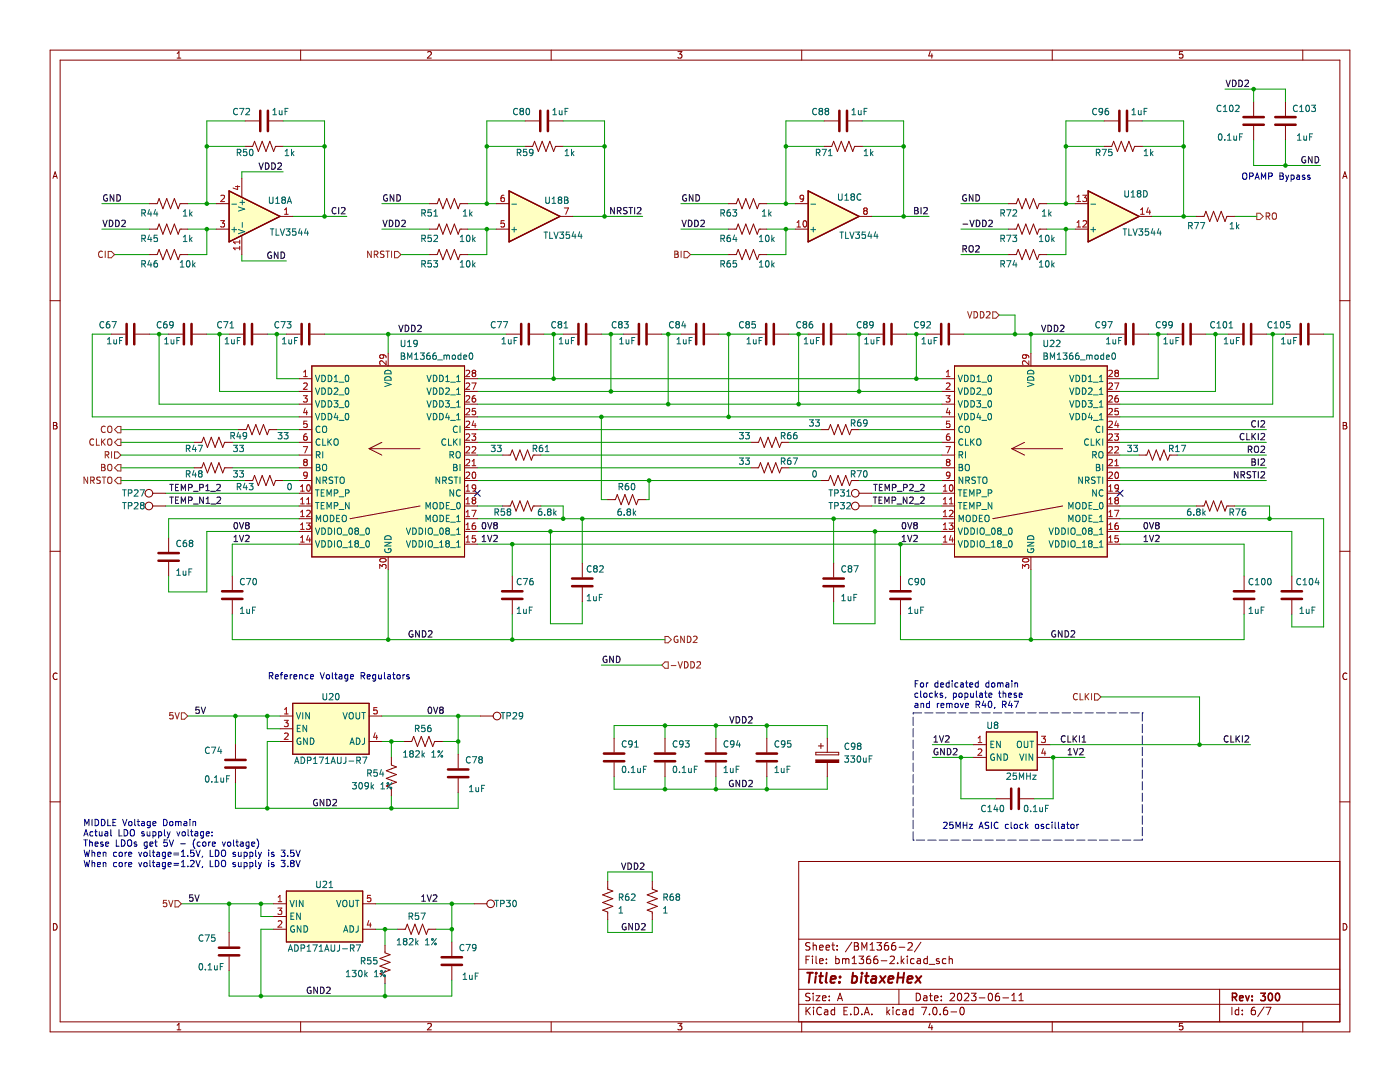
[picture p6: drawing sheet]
<svg xmlns="http://www.w3.org/2000/svg" width="279mm" height="216mm" viewBox="0 0 279 216" stroke-linecap="round" stroke-linejoin="round" font-family="sans-serif">
<g fill="none" stroke="#840000" stroke-width=".2">
<path d="M10 10h259.4v195.9h-259.4zM12 12h255.4v191.9h-255.4zM35.3 11.6h.8M35.3 10.7l.4-.4v1.3M60 10v2M85.3 10.4l.5-.1 .3 .4-.8 .9h.8M110 10v2M135.3 10.3h.8l-.4 .5 .3 .1v.6l-.2 .1-.5-.1M160 10v2M185.7 10.2l-.4 1h.9M186 10.7v.9M210 10v2"/>
<path d="M236 10.3h-.6l-.1 .6 .2-.1 .5 .1 .1 .1-.1 .5-.2 .1-.5-.1M260 10v2M10.6 35.6l.4-1.3 .4 1.3M10.7 35.2h.6M268 35.6l.4-1.3 .4 1.3M268.1 35.2h.6M10 60h2M267.4 60h2M10.7 84.3h.4l.2 .2-.2 .4 .2 .1 .1 .3-.2 .3h-.5zM10.7 84.9h.4M268.1 84.3h.4l.2 .2-.2 .4 .2 .1 .1 .3-.2 .3h-.5zM268.1 84.9h.4"/>
<path d="M10 110h2M267.4 110h2M11.4 134.4a.62 .62 0 0 0-.9 .5 .62 .62 0 0 0 .7 .7l.2-.1M268.8 134.4a.62 .62 0 0 0-.9 .5 .62 .62 0 0 0 .7 .7l.2-.1M10 160h2M267.4 171.9h-108v32M267.4 160h2M10.7 184.3a.66 .66 0 0 1 .7 .6 .66 .66 0 0 1-.7 .7zM159.4 197.4h108M159.4 193.4h108M159.4 187.4h108M160.9 191.5h.5"/>
<path d="M161.6 190.8h-.7v1.5M161.6 198.3l-.5-.1-.2 .1v.5l.6 .2 .1 .4-.2 .3-.6-.1M161.6 188.2l-.5-.1-.2 .1v.5l.6 .2 .1 .4-.2 .3-.6-.1M162.1 190.8v.1M162.1 191.3v1M162.3 188.1v1.5M162.3 198.2v.1M162.3 198.7v1M162.3 188.7l.2-.1 .4 .1v.9M162.9 198.7h.7l-.7 1h.7M162.9 190.8v1.3l.2 .2M163.6 191.8l.7-.2-.1-.2-.4-.1-.2 .2v.7h.6"/>
<path d="M163.6 189.1l.7-.2-.1-.2-.4-.1-.2 .2v.7h.6M164.1 199.2l.8-.2-.1-.2-.4-.1-.3 .2 .1 .7h.6M164.9 189.1l.7-.2-.1-.2-.4-.1-.2 .2v.7h.6M164.9 192.1v.2M164.9 191.4v.1M165.5 198.8v.1M165.5 199.5v.2M166 188.6h.6M166.2 188.1v1.3l.4 .2M166.8 191.4l.4-.1 .3 .3-.1 .6h-.6M166.8 190.8v1.5M167.1 189.4v.2"/>
<path d="M167.1 188.7v.1M167.1 199.7l.5-1.5 .5 1.5M167.3 199.3h.7M168.1 191.4l.5-.1 .2 .2M168.1 191.3v1M168.8 191.5l.2-.2 .4 .1v.9M168.8 191.5v.8M170 188l-1.3 1.9M170.1 191.2l.4-.4v1.5M170.1 192.3h.8M170.5 188.1l.7 .1 .1 .3-.3 .3a.4 .4 0 0 1 .4 .4 .4 .4 0 0 1-.3 .4h-.6zM170.5 188.8h.5"/>
<path d="M171.4 190.8h1l-.5 .6 .4 .1v.6l-.2 .2-.7-.2M172 189.6v-1.5l.5 1.1 .5-1.1v1.5M173.6 189.6h.9M173.6 188.5l.5-.4v1.5M173.6 190.8l-.4 .1a1.01 1.01 0 0 0 0 1.4l.5-.2 .1-.5-.3-.2h-.4l-.2 .2M175 188.1h.9l-.5 .6 .5 .1v.6l-.3 .2-.6-.2M175.1 190.8l-.5 .1a1.01 1.01 0 0 0 0 1.4l.5-.2 .1-.5-.3-.2h-.4l-.1 .2M175.9 191.7h1.1M177.2 188.1l-.4 .1a1.01 1.01 0 0 0 0 1.4l.5-.2 .1-.5-.3-.2h-.5l-.1 .2M177.6 190.9l.6-.1 .3 .4-.9 1.1h.9M178.6 188.1l-.4 .1a1.01 1.01 0 0 0 0 1.4l.5-.2 .1-.5-.3-.2h-.4l-.2 .2M179.1 192.1v.2"/>
<path d="M179.4 197.4v3M179.4 189h1.2M179.9 190.8v1.5M180 191.7l.4 .6M180.4 191.3l-.5 .6M181.1 190.8v.1M181.1 191.3v1M181.2 188.2l.6-.1 .3 .4-1 1.1h1M182.4 191.4l-.4-.1-.3 .3 .2 .6h.5M182.9 198.2a.76 .76 0 0 1 .8 .7 .76 .76 0 0 1-.8 .8zM183.1 191.4h.5l.1 .9M183.7 191.6l-.5 .1-.2 .2 .2 .4 .5-.1"/>
<path d="M183.8 188l-1.3 1.9M184.4 198.8h.5l.1 .9M185 199l-.5 .1-.2 .2 .2 .4 .5-.1M185.1 191.4l-.5-.1-.2 .3 .1 .6h.6M185.1 190.8v1.5M185.4 192.4h1.2M185.5 198.7h.6M185.7 198.2v1.3l.4 .2M186.5 199.2l.7-.2-.1-.2-.4-.1-.2 .2 .1 .7h.5M187.4 191.4l-.3-.1-.2 .2v.2l.5 .2v.3h-.5M187.9 199.5v.2M187.9 198.8v.1"/>
<path d="M188.8 191.4l-.4-.1-.3 .3 .1 .6h.6M189.4 191.4l.2-.1 .4 .1 .1 .9M189.4 190.8v1.5M189.6 198.3l.6-.1 .3 .4-.9 1.1h.9M191.2 198.3l.2-.1a.8 .8 0 0 1 .5 .7 .8 .8 0 0 1-.5 .8l-.2-.2-.1-.4zM192.5 198.3l.6-.1 .3 .4-1 1.1h1M193.9 198.2h.9l-.5 .6 .4 .1v.6l-.2 .2-.6-.2M195.4 199.1h1.2M197.4 198.3l.2-.1a.8 .8 0 0 1 .5 .7 .8 .8 0 0 1-.5 .8l-.2-.2-.2-.4zM199.4 198.2l-.5 .1a1.01 1.01 0 0 0 0 1.4l.5-.2 .1-.5-.3-.2h-.4l-.2 .2M200.1 199.1h1.2M201.9 199.7h.9"/>
<path d="M201.9 198.6l.5-.4v1.5M203.4 199.7h.8M203.4 198.6l.4-.4v1.5M243.4 197.4v6.5M268.1 184.3a.66 .66 0 0 1 .7 .6 .66 .66 0 0 1-.7 .7zM35.3 204.6l.4-.4v1.3M35.3 205.5h.8M60 203.9v2M85.3 204.3l.5-.1 .3 .4-.8 .9h.8M110 203.9v2M135.3 204.2h.8l-.4 .5 .3 .1v.6l-.2 .1-.5-.1M159.4 200.4h108"/>
<path d="M160 203.9v2M160.9 201v1.5M161.1 201.6l.6 .9M161.7 201l-.8 .8M162.4 201v.1M162.4 201.5v1M163.9 201.1a.71 .71 0 0 0-1 .5 .71 .71 0 0 0 .7 .9l.3-.2M164.6 201.6h.5l.1 .9M165.2 201.8l-.5 .1-.2 .2 .2 .4 .5-.1M166.6 201.6l-.5-.1-.2 .3 .1 .6h.6M166.6 201v1.5M168.4 201.7h.5"/>
<path d="M169.1 201h-.7v1.5h.7M169.8 202.3v.2M170.5 201a.76 .76 0 0 1 .9 .7 .76 .76 0 0 1-.9 .8zM172 202.3v.2M172.5 202.5l.5-1.5 .5 1.5M172.6 202.1h.8M174 202.3v.2M177 201v1.5M177.1 201.9l.5 .6M177.6 201.5l-.6 .6M178.2 201v.1M178.2 201.5v1"/>
<path d="M179.6 201.6l-.5-.1-.2 .3 .1 .6h.6M180.2 201.6h.6l.1 .9M180.9 201.8l-.5 .1-.3 .2 .3 .4 .5-.1M182.2 201.6l-.4-.1-.3 .3 .1 .6h.6M182.2 201v1.5M183.9 201h1l-.6 1.5M185.5 202.3v.2M185.7 204.1l-.4 1h.9M186 204.6v.9M186.3 201.1l.2-.1a.8 .8 0 0 1 .5 .7 .8 .8 0 0 1-.5 .8l-.2-.2-.2-.4zM187.6 202.3v.2M189 201l-.4 .1a1.01 1.01 0 0 0 0 1.4l.5-.2v-.5l-.2-.2h-.5l-.1 .2"/>
<path d="M189.8 201.9h1.1M191.7 201.1l.2-.1a.8 .8 0 0 1 .5 .7 .8 .8 0 0 1-.5 .8l-.2-.2-.1-.4zM210 203.9v2M236 204.2h-.6l-.1 .6 .2-.1 .5 .1 .1 .1-.1 .5-.2 .1-.5-.1M245.9 201v1.5M247.2 201.6l-.4-.1-.3 .3 .1 .6h.6M247.2 201v1.5M247.9 202.3v.2M247.9 201.6v.1M250.4 201l-.4 .1a1.01 1.01 0 0 0 0 1.4l.5-.2 .1-.5-.3-.2h-.4l-.2 .2M252.3 200.9l-1.3 1.9M252.6 201h1l-.6 1.5"/>
<path d="M260 203.9v2"/>
</g>
<path d="M246 199l.7-.1 .1-.2-.1-.4-.2-.1h-.5v1.5M246.3 199l.5 .7M247.4 199.2l.7-.2-.1-.3h-.4l-.2 .2 .1 .7h.5M248.6 198.7l.4 1 .3-1M249.9 199.5v.2M249.9 198.7v.2M251.6 198.2h.9l-.5 .5 .5 .2v.6l-.3 .2-.6-.2M253.2 198.3l.3-.1a.8 .8 0 0 1 .5 .7 .8 .8 0 0 1-.5 .8l-.3-.2-.1-.4zM254.7 198.3l.2-.1a.8 .8 0 0 1 .5 .7 .8 .8 0 0 1-.5 .8l-.2-.2-.2-.4z" fill="none" stroke="#840000" stroke-width=".3"/>
<g fill="none" stroke="#840000" stroke-width=".4">
<path d="M161.1 194.1h1.1M161.7 194.1l-.3 2M162.8 194.8l-.1 1.3M162.9 194.1v.2M163.5 194.8h.7M163.9 194.1l-.3 1.7 .1 .2 .4 .1M165 194.1l-.2 1.7 .2 .3M165.8 195.4l1-.2-.1-.3h-.8l-.2 .9 .3 .3 .6-.1M167.5 195.9v.2M167.7 194.9l-.1 .2M170.1 194.9h.8l.2 .3-.1 .5a.66 .66 0 0 1-1 .3M170.2 194.1l-.2 2"/>
<path d="M172 194.8l-.2 1.3M172 194.1v.2M172.6 194.8h.8M173 194.1l-.2 1.7 .1 .2 .3 .1M174 194.9h.8l-.1 1.2M174.9 195.2l-.7 .1a.4 .4 0 0 0-.4 .4 .4 .4 0 0 0 .3 .4l.7-.1M175.7 194.8l.9 1.3M176.7 194.8l-1.2 1.3M177.3 195.4l1-.2-.1-.3h-.7l-.2 .9 .2 .3 .6-.1M179.2 195.1h1.1M179.3 194.1l-.3 2M180.4 194.1l-.2 2"/>
<path d="M181.1 195.4l1-.2-.1-.3h-.7l-.2 .9 .2 .3 .6-.1M182.8 194.8l.9 1.3M183.9 194.8l-1.2 1.3"/>
</g>
<path d="M196.8 146h10.2v7.7h-10.2z" fill-rule="evenodd" fill="#ffffc2"/>
<path d="M196.9 146.1h10.1v7.6h-10.1z" fill="none" stroke="#840000" stroke-width=".2"/>
<path d="M217.2 38.1l10.1 5.1-10.1 5.1z" fill="#ffffc2"/>
<path d="M217.2 38.1l10.1 5.1-10.1 5.1z" fill="none" stroke="#840000" stroke-width=".25"/>
<path d="M190.5 73h30.5v38.1h-30.5z" fill-rule="evenodd" fill="#ffffc2"/>
<path d="M190.5 73h30.5v38.1h-30.5z" fill="none" stroke="#840000" stroke-width=".2"/>
<path d="M161.3 38.1l10.1 5.1-10.1 5.1z" fill="#ffffc2"/>
<path d="M161.3 38.1l10.2 5.1-10.2 5.1z" fill="none" stroke="#840000" stroke-width=".25"/>
<path d="M45.7 38.1l10.2 5.1-10.2 5.1z" fill="#ffffc2"/>
<path d="M45.7 38.1l10.2 5.1-10.2 5.1z" fill="none" stroke="#840000" stroke-width=".25"/>
<path d="M101.6 38.1l10.2 5.1-10.2 5.1z" fill="#ffffc2"/>
<path d="M101.6 38.1l10.2 5.1-10.2 5.1z" fill="none" stroke="#840000" stroke-width=".25"/>
<path d="M62.2 73h30.5v38.1h-30.5z" fill-rule="evenodd" fill="#ffffc2"/>
<path d="M62.2 73h30.5v38.1h-30.5z" fill="none" stroke="#840000" stroke-width=".2"/>
<path d="M57.1 177.8h15.3v10.2h-15.3z" fill-rule="evenodd" fill="#ffffc2"/>
<path d="M57.2 177.8h15.2v10.2h-15.2z" fill="none" stroke="#840000" stroke-width=".2"/>
<path d="M58.4 140.3h15.3v10.2h-15.3z" fill-rule="evenodd" fill="#ffffc2"/>
<path d="M166.4 112.4v2.8M166.4 117.2v2.8M58.4 140.3h15.3v10.2h-15.3zM162.8 150.1h4.6v.5h-4.6zM163.3 148.8h1M163.8 148.3v1.1" fill="none" stroke="#840000" stroke-width=".2"/>
<path d="M94.6 97.8l1.3 1.2M95.9 97.8l-1.3 1.2M222.9 97.8l1.2 1.2M224.1 97.8l-1.2 1.2" fill="none" stroke="#000084" stroke-width=".2"/>
<g fill="none" stroke="#009600" stroke-width=".2">
<path d="M244.5 17.8h12v2.5M250.2 17.8v2.5M41.3 29.2h7.6M48.9 24.1h-7.6v16.5M56.5 29.2h8.3M56.5 24.1h8.3v19.1M56.5 34.3h-8.2v1.3M97.2 29.2h7.6M104.8 24.1h-7.6v16.5M112.4 29.2h8.3M112.4 24.1h8.3v19.1M156.8 29.2h7.7"/>
<path d="M164.5 24.1h-7.7v16.5M172.1 29.2h8.2M172.1 24.1h8.2v19.1M212.7 29.2h7.6M220.3 24.1h-7.6v16.5M228 29.2h8.2M228 24.1h8.2v19.1M250.2 27.9v5.1h13.3M256.5 27.9v5.1M20.3 40.6h9.5M20.3 45.7h9.5M22.9 50.8h6.9"/>
<path d="M37.5 40.6h5.7M37.5 45.7h5.7M41.3 45.7v5.1h-3.8M48.3 50.8v1.3h8.9M58.4 43.2h10.8M76.2 40.6h9.5M76.2 45.7h9.5M80 50.8h5.7M93.3 40.6h5.8M93.3 45.7h5.8M97.2 45.7v5.1h-3.9M114.3 43.2h14"/>
<path d="M135.9 40.6h9.5M135.9 45.7h9.5M137.8 50.8h7.6M153 40.6h5.8M153 45.7h5.8M156.8 45.7v5.1h-3.8M174 43.2h11.4M191.8 40.6h9.5M191.8 45.7h9.5M191.8 50.8h9.5M208.9 40.6h5.7M208.9 45.7h5.7"/>
<path d="M212.7 45.7v5.1h-3.8M229.9 43.2h8.9M246.4 43.2h4.4M22.2 66.7h-3.8v16.5h41.3M29.8 66.7h3.9M31.8 66.7v13.9h27.9M41.3 66.7h4.4M43.8 66.7v11.4h15.9M53.3 66.7h3.9M55.2 66.7v8.9h4.5M64.8 66.7h36.2M77.5 66.7v3.8"/>
<path d="M95.3 78.1h92.7M95.3 75.6h92.7M108.6 66.7h3.8M110.5 66.7v8.9M120 66.7h4.5M121.9 66.7v11.4M132.1 66.7h3.8M133.4 66.7v13.9M143.5 66.7h6.4M145.4 66.7v16.5M157.5 66.7h3.8M159.4 66.7v13.9"/>
<path d="M168.9 66.7h4.5M171.5 66.7v11.4M181 66.7h3.8M182.9 66.7v8.9M192.4 66.7h29.2M199.4 62.9h3.2v3.8M205.7 66.7v3.8M229.2 66.7h3.8M231.1 66.7v8.9h-7.6M240.7 66.7h4.4M242.6 66.7v11.4h-19.1M252.7 66.7h3.8"/>
<path d="M254 66.7v13.9h-30.5M264.2 66.7h1.9v16.5h-42.6M24.1 93.3h14.6M24.1 85.7h23.5M24.1 88.3h14.6M24.1 95.9h24.8M24.1 90.8h35.6M33 98.4h26.7M46.4 93.3h13.3M46.4 88.3h13.3M55.2 85.7h4.5M56.5 95.9h3.2"/>
<path d="M95.3 83.2h92.7M95.3 93.3h54.6M95.3 85.7h68.5M95.3 80.6h92.7M95.3 88.3h54.6M95.3 95.9h68.5M95.3 90.8h5M108 90.8h80M120 83.2v16.5h1.3M129.5 95.9v3.8h-.6M157.5 93.3h30.5M157.5 88.3h30.5"/>
<path d="M171.5 85.7h16.5M171.5 95.9h16.5M174 98.4h14M223.5 93.3h29.2M223.5 85.7h29.2M223.5 88.3h29.2M223.5 95.9h29.2M223.5 90.8h3.8M235 90.8h17.7M33 101h26.7M59.7 103.5h-26v3.8M59.7 108.6h-13.3v6.3"/>
<path d="M59.7 106h-18.4v12.1h-7.6v-3.2M77.5 113.7v13.9M95.3 103.5h92.7M95.3 101h5M95.3 108.6h92.7M95.3 106h92.7M102.2 108.6v6.3M108 101h4.4v2.5M109.9 106v18.5h6.3v-4.5M116.2 103.5v8.9M166.4 103.5v8.9M174 101h14"/>
<path d="M174.6 106v18.5h-8.2v-4.5M179.7 108.6v6.3M205.7 113.7v13.9M223.5 103.5h40.7v21.6h-6.4v-2.5M223.5 101h15.3M223.5 108.6h24.8v6.3M223.5 106h34.3v8.9M246.4 101h7v2.5M46.4 122.6v5h86.3M102.2 122.6v5M120 132.7h12.1M179.7 122.6v5h68.6v-5"/>
<path d="M219.7 139.1h19.7v9.5M37.5 142.9h18.4M47 156.2v5.1h44.4v-3.2M47 142.9v5.7M53.3 142.9v2.5h2.6M55.9 148h-2.6v13.3M76.2 142.9h19.7M76.2 148h4.4M78.1 148v3.1M78.1 158.8v2.5M88.3 148h3.1M91.4 142.9v7.6"/>
<path d="M122.6 147.3v-2.5h42.5v2.5M122.6 154.9v2.6h42.5v-2.6M132.7 144.8v2.5M132.7 154.9v2.6M142.9 144.8v2.5M142.9 154.9v2.6M153 144.8v2.5M153 154.9v2.6M186.1 151.1h8.2M186.1 148.6h8.2M191.8 151.1v8.3h7M209.6 151.1h6.9"/>
<path d="M209.6 148.6h40M210.2 151.1v8.3h-3.8M121.3 175.9v-1.9h8.9v1.9M36.2 180.3h18.4M45.7 193.7v5.1h44.5v-3.2M45.7 180.3v5.8M52.1 180.3v2.6h2.5M54.6 185.4h-2.5v13.4M74.9 185.4h4.5M74.9 180.3h19.7M76.8 185.4v3.2M76.8 196.2v2.6"/>
<path d="M87 185.4h3.2M90.2 180.3v7.7M121.3 183.5v2.6h8.9v-2.6"/>
</g>
<g fill="none" stroke="#0000c2" stroke-width=".2">
<path d="M248.2 34.6l.1-.1a.43 .43 0 0 1 .5 .4v.5a.42 .42 0 0 1-.4 .4 .42 .42 0 0 1-.4-.4zM249.4 35.2l.6-.1v-.5l-.6-.1v1.3M250.5 35.8l.4-1.3 .4 1.3M250.6 35.4h.6M251.7 35.8v-1.3l.5 .9 .4-.9v1.3M253.2 35.2l.6-.1 .1-.5-.7-.1v1.3M255.4 34.5h.5l.2 .3-.2 .3 .2 .1 .1 .3-.3 .3h-.5zM255.4 35.1h.5M256.6 34.9l.3 .9M256.9 35.8l-.3 .4M257.2 34.9l-.3 .9M257.7 35l.3-.1 .3 .3-.1 .5h-.5"/>
<path d="M257.7 34.9v1.3M258.8 35h.5l.1 .8M259.4 35.2l-.5 .1-.1 .2 .1 .3 .5-.1M260.4 35l-.3-.1-.2 .2 .1 .2 .4 .1v.3h-.5M261.4 35l-.3-.1-.2 .2 .1 .2 .4 .1v.3h-.5M53.7 134.9l.6-.1 .1-.5-.7-.1v1.3M54 134.9l.5 .6M55 135.1l.6-.2-.1-.2-.4-.1-.1 .2v.6h.5M55.9 134.6h.5M56.4 134.2l-.3 .2v1.1M56.8 135.1l.6-.2-.1-.2-.4-.1-.1 .2v.6h.5M57.9 134.6v.9"/>
<path d="M58.3 134.6l-.4 .3M58.6 135.1l.6-.2v-.2l-.4-.1-.2 .2 .1 .6h.5M59.8 134.8l.5-.1v.8M59.8 134.6v.9M61.5 134.7l-.4-.1-.2 .3 .1 .5h.5M62 135.1l.6-.2-.1-.2-.4-.1-.1 .2v.6h.5M63.9 134.2l.4 1.3 .4-1.3M65.2 134.7l.3-.1 .3 .3v.3l-.3 .3-.4-.3zM66.3 134.2v1.1l.2 .2M66.8 134.6h.5M67 134.2v1.1l.3 .2M67.7 134.7h.5l.1 .8"/>
<path d="M68.3 134.9l-.5 .1-.1 .2 .1 .3 .5-.1M69.4 134.7l-.4-.1-.2 .3 .1 .5h.5M69.4 134.6v1.1l-.2 .2-.3-.1M70 135.1l.6-.2-.1-.2-.4-.1-.1 .2v.6h.5M72.1 134.9l.6-.1v-.5l-.6-.1v1.3M72.4 134.9l.4 .6M73.3 135.1l.6-.2-.1-.2-.3-.1-.2 .2v.6h.5M75 134.7l-.4-.1-.2 .3 .1 .5h.5M75 134.6v1.1l-.3 .2-.3-.1M75.6 134.6v.8h.5M76.1 134.6v.9M76.7 134.2v1.1l.2 .2"/>
<path d="M77.4 134.7h.5v.8M77.9 134.9l-.4 .1-.2 .2 .2 .3 .4-.1M78.4 134.6h.4M78.5 134.2v1.1l.3 .2M79.3 134.7l.3-.1 .3 .3v.3l-.3 .3-.4-.3zM80.4 134.6v.9M80.8 134.6l-.4 .3M81.6 134.7l-.3-.1-.2 .2 .1 .2 .4 .1v.3h-.5M182.6 136.4h.5M183.2 138.4l-.4-.1-.2 .2 .1 .6h.5M183.3 135.8h-.7v1.3M183.7 136.4l.2-.1 .4 .1v.5l-.1 .1h-.5z"/>
<path d="M183.7 137.9v1.1l.2 .1M184.4 138.4l.2-.1 .3 .1 .1 .5-.1 .2-.5-.1zM184.9 136.3v.8M185.2 136.3l-.3 .2M185.5 139.9v1.3M186.1 138.4l-.4-.1-.2 .2 .1 .6h.5M186.6 137.9v1.2M186.8 138.7l.3 .4M187.1 138.3l-.5 .5M187.2 136.3h-.4l-.2 .2 .1 .5h.5M187.2 135.8v1.3M187.7 136.7l.6-.1v-.3h-.4l-.2 .1 .1 .6h.5"/>
<path d="M188.1 138.4l-.3-.1-.2 .2 .1 .2 .4 .1v.3h-.5M188.8 139.1l-.2 .2M189.4 136.3h-.3l-.3 .2 .1 .5h.5M189.4 135.8v1.3M190 135.8v.2M190 136.3v.8M190.3 138.4l.3-.1 .3 .2-.1 .6h-.5M190.3 138.3v1.3M191.2 136.3h-.4l-.2 .2 .1 .5h.5M191.4 138.4l.2-.1 .4 .1v.5l-.1 .2-.5-.1zM191.7 136.3h.5l.1 .8M192.3 136.6h-.5l-.1 .2 .1 .3 .5-.1"/>
<path d="M192.6 138.4l.3-.1 .3 .2-.2 .6h-.4M192.6 138.3v1.3M192.7 136.3h.5M192.9 135.8v1.1l.3 .2M193.5 136.7l.6-.1v-.3h-.4l-.2 .1 .1 .6h.5M193.7 138.3l.1 .8 .5-.1M194.3 138.3v.8M194.9 137.9v1.1l.1 .1M195.2 136.3h-.3l-.3 .2 .1 .5h.5M195.2 135.8v1.3M195.5 138.4h.5l.1 .7M196.1 138.6l-.5 .1-.1 .1 .1 .3h.5"/>
<path d="M196.3 139.9l-.3 .9h.8M196.5 138.3h.5M196.7 137.9v1.1l.3 .1M197.3 138.7l.6-.1v-.2l-.4-.1-.2 .2 .1 .6h.5M197.3 136.3h-.3l-.3 .2 .2 .5h.4M197.3 135.8v1.3M197.9 136.4l.2-.1 .4 .1 .1 .5-.2 .1h-.5zM199.1 136.4l.4-.1 .1 .1M199.1 136.3v.8M199.3 138.3h.5M199.5 137.9v1.1l.3 .1M199.6 136.4l.2-.1h.3l.1 .8"/>
<path d="M199.6 136.4v.7M200.2 138.4h.5v.7M200.2 137.9v1.2M200.8 136.3h.5v.8M201.3 138.7l.6-.1-.1-.2-.3-.1-.2 .2v.6h.5M201.3 136.6h-.4l-.2 .2 .2 .3 .4-.1M201.6 139.9l-.3 .9h.8M201.9 135.8v.2M201.9 136.3v.8M202.4 139.9h.9l-.6 1.3M202.5 136.4l.5-.1 .1 .8M202.5 136.3v.8"/>
<path d="M202.8 138.4l-.3-.1-.1 .2v.2l.4 .1v.3h-.4M203.4 138.7l.6-.1-.1-.2-.3-.1-.2 .2 .1 .6h.4M182.2 143.1v1.7M182.2 145.4v1.7M182.2 147.7v1.7M182.2 150v1.6M182.2 152.2v1.7M182.2 154.5v1.7M182.2 156.8v1.7M182.2 159.1v1.7M182.6 140.4h.5l.1 .8M183.2 140.6l-.4 .1-.2 .2 .2 .3 .4-.1"/>
<path d="M183.8 140.5l.5-.1v.8M183.8 140.3v.9M183.9 142.2h-1.7v.3M184.5 142.2h1.7M185.5 140.4l-.4-.1-.2 .3 .1 .5h.5M186.8 142.2h1.7M187.1 140.3v.9M187.4 140.3l-.3 .3M187.8 140.8l.6-.2-.1-.2-.3-.1-.2 .2v.6h.5M188.9 140.5l.4-.2 .2 .2M188.9 140.3v.9M189.1 142.2h1.7"/>
<path d="M189.5 140.5l.2-.2 .3 .1v.8M189.5 140.5v.7M190.6 140.5l.2-.2 .4 .2v.4l-.1 .2h-.5zM191.4 142.2h1.7M191.7 140.3l.3 .9 .3-.9M192.7 140.8l.6-.2-.1-.2-.3-.1-.2 .2v.6h.5M193.7 142.2h1.7M194.8 140.6l.6-.1 .1-.5-.7-.1v1.3M195.1 140.6l.4 .6M196 142.2h1.6M196.6 140.3v.9M197.3 140l.2-.1a.68 .68 0 0 1 .5 .7 .68 .68 0 0 1-.5 .6l-.3-.5z"/>
<path d="M198.2 142.2h1.7M198.6 141.1l-.2 .3M200.1 140.6l.6-.1v-.5l-.6-.1v1.3M200.4 140.6l.4 .6M200.5 142.2h1.7M201.9 140.3v.9M202.8 142.2h1.7M205.1 142.2h1.7M207.4 142.2h1.7M209.7 142.2h1.7M212 142.2h1.6M214.2 142.2h1.7"/>
<path d="M216.5 142.2h1.7M218.8 142.2h1.7M221.1 142.2h1.7M223.4 142.2h1.7M225.7 142.2h1.7M228 142.2h.1M228 142.2v1.7M228 144.5v1.7M228 146.8v1.7M228 149.1v1.7M228 151.4v1.7M228 153.7v1.6"/>
<path d="M228 156v1.6M228 158.2v1.7M16.7 166.8l.5-1.3 .4 1.3M16.7 167.6h.8M16.8 169.6l.3 1.3 .2-.9 .3 .9 .3-1.3M16.8 171.7l.3 1.2 .2-.9 .3 .9 .3-1.2M16.9 166.4h.6M16.9 164.8v-1.3l.4 .9 .5-.9v1.3M17.1 167.6v1.3M17.9 167.6v1.3M17.9 168.1h.5v.8M18.4 163.5v1.3"/>
<path d="M18.4 169.6v1.3M18.4 171.7v1.2M18.4 170.2l.4-.1 .1 .8M18.4 172.2h.4l.1 .7M18.5 166h-.3l-.3 .2 .2 .5h.4M18.9 166h.5M19 163.5a.64 .64 0 0 1 .7 .6 .64 .64 0 0 1-.7 .7zM19 168.4l.6-.1-.1-.2-.3-.1-.2 .2v.6h.5M19.1 165.5v1.1l.3 .2M19.5 170.5l.6-.1-.1-.3h-.4l-.1 .1v.6h.5M19.5 172.5l.6-.1-.1-.2-.4-.1-.1 .2v.6h.5M19.8 166l.1 .7h.5"/>
<path d="M20.2 163.5a.64 .64 0 0 1 .8 .6 .64 .64 0 0 1-.8 .7zM20.4 166v.8M20.5 168.1l-.3-.1-.1 .2v.2l.4 .1v.3h-.4M20.6 170.1v.8M20.6 172.1v.8M20.6 172.2h.5v.7M20.6 170.2l.5-.1v.8M21 166h.4l.1 .8M21.1 168.4l.6-.1-.1-.2-.3-.1-.2 .2v.6h.5M21.5 163.5v1.3h.6M21.5 166.3h-.4l-.2 .2 .2 .3 .4-.1M22.1 165.5v1.1l.2 .2"/>
<path d="M22.5 164.1h.5M23.1 163.5h-.6v1.3h.6M23.2 167.6v1.3h.6M23.3 170.1h-.4l-.2 .2 .1 .5h.5M23.3 172.2l-.4-.1-.2 .2 .1 .6h.5M23.7 165.5v1.3h.7M23.8 170.2l.2-.1 .4 .1v.5l-.1 .1h-.5zM23.8 172.2l.2-.1 .4 .1v.5l-.1 .2-.5-.1zM24.2 167.6a.64 .64 0 0 1 .8 .6 .64 .64 0 0 1-.8 .7zM24.5 163.5l.4 1.3 .4-1.3M24.8 165.5a.64 .64 0 0 1 .7 .7 .64 .64 0 0 1-.7 .6zM25 170.1v.8"/>
<path d="M25 172.1v.8M25.3 170.1l-.3 .2M25.3 172.1l-.3 .2M25.5 167.8l.2-.2a.43 .43 0 0 1 .6 .4v.4a.42 .42 0 0 1-.4 .5 .42 .42 0 0 1-.5-.5zM25.7 170.5l.6-.1-.1-.3h-.3l-.2 .1v.6h.5M25.7 172.5l.6-.1-.1-.2-.3-.1-.2 .2v.6h.5M25.7 164l.2-.1 .4 .1v.5l-.1 .2-.5-.1zM26 165.7l.3-.2a.43 .43 0 0 1 .5 .5v.4a.42 .42 0 0 1-.4 .4 .42 .42 0 0 1-.4-.4zM26.9 163.5v1.1l.2 .2M27.3 168.1l-.3-.1-.2 .2v.2l.5 .1v.3h-.5M27.4 163.9h.5M27.6 163.5v1.1l.3 .2"/>
<path d="M27.7 170.1l.3 .8 .3-.8M27.7 172.1l.3 .8 .3-.8M28.3 164h.5v.8M28.8 172.2l.1-.1 .4 .1 .1 .5-.2 .2-.4-.1zM28.8 170.2l.1-.1 .4 .1 .1 .5-.2 .1h-.4zM28.8 166h-.3l-.2 .1v.2l.5 .1v.3h-.5M28.8 164.2l-.4 .1-.2 .2 .2 .3 .4-.1M29.4 166v.7h.5M29.4 168v1l-.3 .3-.3-.1M29.4 168.1l-.4-.1-.2 .2 .1 .6h.5M29.9 169.6v1.1l.2 .2M29.9 171.7v1.1l.2 .1"/>
<path d="M29.9 166v.8M29.9 168.4l.6-.1v-.2l-.4-.1-.2 .2 .1 .6h.5M30 164l-.4-.1-.2 .3 .1 .5h.5M30 163.9v1l-.3 .3-.3-.1M30.4 170.1h.5M30.4 172.1h.5M30.5 164.3l.6-.1v-.2l-.4-.1-.2 .2 .1 .6h.5M30.5 166h.4l.2 .2-.1 .5h-.5M30.5 166v1.2M30.6 169.6v1.1l.3 .2M30.6 171.7v1.1l.3 .1M30.9 168h.5"/>
<path d="M31.1 167.6v1.1l.3 .2M31.3 172.2h.5v.7M31.3 170.1h.5v.8M31.7 166h.3l.3 .2-.1 .5h-.5M31.7 166v1.2M31.8 170.4h-.4l-.2 .2 .2 .3 .4-.1M31.8 172.4l-.4 .1-.2 .1 .2 .3h.4M32.6 163.5a.64 .64 0 0 1 .8 .6 .64 .64 0 0 1-.8 .7zM32.8 165.5v1.1l.2 .2M33 172.2l-.4-.1-.2 .2 .1 .6h.5M33 170.1h-.4l-.2 .2 .1 .5h.5M33 170.1v1l-.2 .2h-.3"/>
<path d="M33 172.1v1l-.2 .3-.3-.1M33.4 166l.3 .8M33.4 167.6h-.6l-.1 .6 .2-.1h.4l.1 .2v.4l-.2 .2-.5-.2M33.5 172.5l.6-.1v-.2l-.4-.1-.2 .2 .1 .6h.5M33.5 170.5l.6-.1v-.3h-.4l-.2 .1 .1 .6h.5M33.7 166.8l-.3 .4M33.8 167.6l.4 1.3 .4-1.3M34 166l-.3 .8M34 164l.3-.1 .2 .3v.3l-.2 .3-.5-.3zM34.7 170.2h1M34.7 170.6h1M34.7 172.3h1"/>
<path d="M34.7 172.6h1M35.1 164l.3-.1 .2 .2M35.1 163.9v.9M35.3 166l.3 .8 .3-.8M35.6 164.1l.2-.2 .3 .1v.8M35.6 164.1v.7M36 168.4h1M36.2 172l.4-.3v1.2M36.2 170.9h.7M36.2 170l.4-.4v1.3M36.2 172.9h.7M36.4 166h.3l.3 .2v.4l-.3 .2-.4-.2z"/>
<path d="M36.7 164h.5l.1 .8M37.3 164.2l-.4 .1-.2 .2 .2 .3 .4-.1M37.5 170.8v.1M37.5 172.8v.1M37.5 165.5v1.1l.2 .2M37.9 163.5v.1M37.9 163.9v.9M38 166h.5M38 171.8l.5-.1 .2 .3-.7 .9h.7M38.2 165.5v1.1l.3 .2M38.5 164h.5v.8M38.5 163.9v.9"/>
<path d="M38.7 169.6h-.6l-.1 .6 .2-.1 .4 .1 .1 .2v.4l-.2 .1-.5-.1M38.9 166h.5l.1 .8M38.9 167.4a1.46 1.46 0 0 0 0 1.9M39.1 169.6l.4 1.3 .5-1.3M39.1 171.7l.4 1.2 .5-1.2M39.5 166.3h-.5l-.1 .2 .1 .3 .5-.1M40 168.1l-.4-.1-.3 .2 .2 .6h.5M40.4 170.8l-.1 .3M40.4 172.9l-.1 .2M40.5 168.1l.2-.1 .3 .1 .1 .5-.1 .2-.5-.1zM40.6 166h-.3l-.3 .2 .1 .5h.5M40.6 166v1l-.2 .2h-.3"/>
<path d="M41.2 166.4l.6-.1-.1-.3h-.4l-.1 .1v.6h.5M41.6 168v.9M41.9 169.6v1.3h.7M41.9 171.7v1.2h.7M42 168l-.4 .2M42.3 166.7v.1M42.3 166v.1M42.4 168.4l.6-.1-.1-.2-.3-.1-.2 .2v.6h.5M43 169.6a.64 .64 0 0 1 .7 .7 .64 .64 0 0 1-.7 .6zM43 171.7a.64 .64 0 0 1 .7 .6 .64 .64 0 0 1-.7 .6zM44.2 169.8l.3-.2a.43 .43 0 0 1 .5 .5v.4a.42 .42 0 0 1-.4 .4 .42 .42 0 0 1-.4-.4zM44.2 171.9l.3-.2a.43 .43 0 0 1 .5 .4v.4a.42 .42 0 0 1-.4 .5 .42 .42 0 0 1-.4-.5z"/>
<path d="M44.4 168l.3 .9 .3-.9M45.5 168.1l.1-.1 .4 .1 .1 .5-.2 .2-.4-.1zM46.6 167.6v1.1l.2 .2M47 170.1h-.3l-.2 .1v.2l.5 .1v.3h-.5M47 172.2l-.3-.1-.2 .2v.2l.5 .1v.3h-.5M47.1 168h.5M47.3 167.6v1.1l.3 .2M47.6 172.1v.8l.5-.1M47.6 170.1v.7h.5M48 168.1h.5v.8M48.1 170.1v.8M48.1 172.1v.8"/>
<path d="M48.5 168.3l-.4 .1-.2 .1 .2 .4 .4-.1M48.7 172.2l.4-.1 .2 .2-.1 .6h-.5M48.7 170.1h.4l.2 .2-.1 .5h-.5M48.7 170.1v1.2M48.7 172.1v1.3M49.7 168.1l-.4-.1-.2 .2 .1 .6h.5M49.7 168v1l-.3 .3-.3-.1M49.9 170.1h.3l.3 .2-.1 .5h-.5M49.9 170.1v1.2M49.9 172.1v1.3M49.9 172.2l.3-.1 .3 .2-.1 .6h-.5M50.2 168.4l.6-.1v-.2l-.4-.1-.2 .2 .1 .6h.5"/>
<path d="M51 171.7v1.1l.2 .1M51 169.6v1.1l.2 .2M51.3 167.4a1.46 1.46 0 0 1 0 1.9M51.6 170.1l.3 .8M51.6 172.1l.3 .8M51.9 170.9l-.3 .4M51.9 172.9l-.3 .5M52.2 170.1l-.3 .8M52.2 172.1l-.3 .8M53.6 169.6v.1M53.6 170.1v.8M53.6 171.7v.1"/>
<path d="M53.6 172.1v.8M54.6 172.2l-.3-.1-.1 .2v.2l.4 .1v.3h-.4M54.6 170.1h-.3l-.1 .1v.2l.4 .1v.3h-.4M56.1 171.7h.8l-.4 .5 .3 .1v.5l-.2 .1-.5-.1M56.1 169.6h.8l-.4 .5 .3 .1v.6l-.2 .1-.5-.1M57.4 170.8v.1M57.4 172.8v.1M58.2 172.2l-.2 .3v.3l.2 .1h.4l.1-.2v-.2l-.2-.3M58.2 172.2l-.2-.2 .2-.3h.3l.2 .2-.2 .3M58.2 172.2h.3M58.6 169.6h-.6v.6l.2-.1 .4 .1 .1 .2-.1 .4-.1 .1-.5-.1M59.1 169.6l.4 1.3 .4-1.3"/>
<path d="M59.1 171.7l.4 1.2 .4-1.2M182.2 167.6h.1M182.2 161.4v1.7M182.2 163.7v1.7M182.2 166v1.6M182.9 167.6h1.6M185.1 167.6h1.7M187.4 167.6h1.7M188.3 164.2l.5-.1 .2 .3-.8 .9h.8M189.7 167.6h1.7M190.2 164.1h-.6l-.1 .6 .2-.2 .4 .1 .1 .2v.4l-.2 .1-.5-.1M190.8 165.3v-1.2l.4 .9 .4-.9v1.2"/>
<path d="M192 167.6h1.7M192.2 164.1v1.2M192.2 164.7h.8M193 164.1v1.2M193.4 164.5h.7l-.7 .8h.7M194.3 167.6h1.7M195.4 165.3l.4-1.2 .4 1.2M195.5 165h.6M196.6 167.6h1.6M197.3 164.1h-.5l-.2 .1v.3l.6 .3 .1 .3-.2 .2h-.5M197.9 164.1v1.2M198.9 167.6h1.6"/>
<path d="M199.2 164.2a.6 .6 0 0 0-.8 .4 .6 .6 0 0 0 .5 .7l.3-.1M201.1 167.6h1.7M201.2 164.5h-.3l-.3 .2 .2 .6h.4M201.8 164.1v1l.2 .2M202.5 164.6l.1-.1 .4 .1 .1 .5-.2 .2-.4-.1zM203.4 167.6h1.7M204.1 164.5h-.3l-.3 .2 .2 .6h.4M204.7 164.1v1.2M204.8 164.8l.4 .5M205.2 164.5l-.5 .5M205.7 167.6h1.7M206.7 164.5h.3l.3 .2v.4l-.3 .2-.4-.2z"/>
<path d="M208 167.6h1.7M208.3 164.5h-.3l-.2 .2v.1l.5 .2v.3h-.5M209.4 164.5h-.4l-.2 .2 .1 .6h.5M210 164.1v.1M210 164.5v.8M210.3 167.6h1.7M210.6 164.1v1l.1 .2M211.2 164.1v1l.2 .2M211.9 164.5h.5v.8M212.4 164.8h-.4l-.2 .2 .2 .3h.4M212.6 167.6h1.6M212.9 164.5h.4"/>
<path d="M213 164.1v1l.3 .2M213.8 164.6l.1-.1 .4 .1 .1 .5-.2 .2-.4-.1zM214.9 167.6h1.6M214.9 164.5v.8M215.3 164.5l-.4 .2M217.1 167.6h1.7M219.4 167.6h1.7M221.7 167.6h1.7M224 167.6h1.7M228 160.5v1.7M228 162.8v1.7M228 165.1v1.7"/>
<path d="M228 167.4v.2h-1.7"/>
</g>
<g fill="none" stroke="#0f0f0f" stroke-width=".2">
<path d="M244.7 16l.4 1.3 .4-1.3M246 16a.64 .64 0 0 1 .7 .6 .64 .64 0 0 1-.7 .7zM247.2 16a.64 .64 0 0 1 .8 .6 .64 .64 0 0 1-.8 .7zM248.4 16.1l.5-.1 .3 .4-.8 .9h.8M21.4 38.9a.59 .59 0 0 0-.7 .6 .59 .59 0 0 0 .7 .6v-.5h-.2M22.7 38.9v1.2l-.7-1.2v1.2M23.3 38.9a.64 .64 0 0 1 .8 .6 .64 .64 0 0 1-.8 .6zM51.7 32.5l.4 1.3 .4-1.3M53 32.5a.64 .64 0 0 1 .7 .6 .64 .64 0 0 1-.7 .7zM54.2 32.5a.64 .64 0 0 1 .8 .6 .64 .64 0 0 1-.8 .7zM55.4 32.6l.5-.1 .3 .4-.8 .9h.8M77.3 38.9a.59 .59 0 0 0-.8 .6 .59 .59 0 0 0 .8 .6v-.5h-.2"/>
<path d="M78.6 38.9v1.2l-.7-1.2v1.2M79.2 38.9a.64 .64 0 0 1 .7 .6 .64 .64 0 0 1-.7 .6zM137 38.9a.59 .59 0 0 0-.8 .6 .59 .59 0 0 0 .8 .6v-.5h-.2M138.3 38.9v1.2l-.7-1.2v1.2M138.9 38.9a.64 .64 0 0 1 .7 .6 .64 .64 0 0 1-.7 .6zM192.8 38.9a.59 .59 0 0 0-.7 .6 .59 .59 0 0 0 .7 .6l.1-.5h-.2M194.2 38.9v1.2l-.8-1.2v1.2M194.8 38.9a.64 .64 0 0 1 .7 .6 .64 .64 0 0 1-.7 .6zM260.5 31.3a.59 .59 0 0 0-.7 .6 .59 .59 0 0 0 .7 .5l.1-.4h-.3M261.9 31.2v1.3l-.8-1.3v1.3M262.5 31.2a.64 .64 0 0 1 .7 .7 .64 .64 0 0 1-.7 .6zM20.5 43.9l.5 1.3 .4-1.3"/>
<path d="M21.8 43.9a.64 .64 0 0 1 .7 .7 .64 .64 0 0 1-.7 .6zM23.1 43.9a.64 .64 0 0 1 .7 .7 .64 .64 0 0 1-.7 .6zM24.3 44.1l.5-.2 .2 .4-.8 .9h.8M54.1 50.3a.59 .59 0 0 0-.7 .6 .59 .59 0 0 0 .7 .6l.1-.5h-.2M55.5 50.3v1.3l-.7-1.3v1.3M56.1 50.3a.64 .64 0 0 1 .7 .6 .64 .64 0 0 1-.7 .7zM67.1 41.5a.6 .6 0 0 0-.9 .4 .6 .6 0 0 0 .6 .8l.3-.2M67.6 41.4v1.3M68.1 41.5l.5-.1 .3 .4-.8 .9h.8M76.4 43.9l.4 1.3 .5-1.3M77.7 43.9a.64 .64 0 0 1 .7 .7 .64 .64 0 0 1-.7 .6zM79 43.9a.64 .64 0 0 1 .7 .7 .64 .64 0 0 1-.7 .6z"/>
<path d="M80.2 44.1l.5-.2 .2 .4-.8 .9h.8M122.6 41.4v1.3l-.7-1.3v1.3M123.2 42.1l.6-.1 .1-.5-.7-.1v1.3M123.5 42.1l.4 .6M125.1 41.5l-.4-.1-.2 .1v.4l.5 .2 .1 .3-.2 .3-.5-.1M125.5 41.4h.7M125.9 41.4v1.3M126.7 41.4v1.3M127.2 41.5l.5-.1 .2 .4-.8 .9h.8M136.1 43.9l.4 1.3 .5-1.3M137.4 43.9a.64 .64 0 0 1 .7 .7 .64 .64 0 0 1-.7 .6zM138.7 43.9a.64 .64 0 0 1 .7 .7 .64 .64 0 0 1-.7 .6z"/>
<path d="M139.9 44.1l.4-.2 .3 .4-.8 .9h.8M182.5 41.4h.5l.2 .2-.2 .4 .2 .1 .1 .3-.3 .3h-.5zM182.5 42h.5M183.8 41.4v1.3M184.4 41.5l.4-.1 .3 .4-.8 .9h.8M192.2 49.7l.6-.1v-.5l-.6-.1v1.3M192.2 44.7h.9M192.5 49.7l.4 .6M193.4 49.2l.3-.2a.43 .43 0 0 1 .5 .4v.5a.42 .42 0 0 1-.4 .4 .42 .42 0 0 1-.4-.4zM193.6 43.9l.4 1.3 .4-1.3M194.7 49.1l.5-.1 .2 .4-.7 .9h.7M194.8 43.9a.64 .64 0 0 1 .8 .7 .64 .64 0 0 1-.8 .6z"/>
<path d="M196.1 43.9a.64 .64 0 0 1 .7 .7 .64 .64 0 0 1-.7 .6zM197.3 44.1l.5-.2 .2 .4-.7 .9h.7M79.6 64.9l.4 1.3 .4-1.3M80.9 64.9a.64 .64 0 0 1 .7 .6 .64 .64 0 0 1-.7 .7zM82.1 64.9a.64 .64 0 0 1 .8 .6 .64 .64 0 0 1-.8 .7zM83.3 65l.5-.1 .3 .4-.8 .9h.8M207.9 64.9l.4 1.3 .4-1.3M209.1 64.9a.64 .64 0 0 1 .8 .6 .64 .64 0 0 1-.8 .7zM210.4 64.9a.64 .64 0 0 1 .7 .6 .64 .64 0 0 1-.7 .7zM211.6 65l.5-.1 .2 .4-.7 .9h.7M33.9 99.2h.7M33.9 96.6h.7"/>
<path d="M34.2 96.6v1.3M34.2 99.2v1.3M35 99.8h.4M35 97.2h.4M35.6 99.2h-.6v1.3h.6M35.6 96.6h-.6v1.3h.6M36.2 97.9v-1.3l.4 .9 .4-.9v1.3M37.6 99.8h.6l.1-.5-.7-.1v1.3M37.6 97.3l.6-.1 .1-.4-.7-.2v1.3M38.6 98h1M39.9 97.3l.6-.1v-.4l-.6-.2v1.3M40.6 99.2v1.3l-.7-1.3v1.3"/>
<path d="M41.1 97.9h.7M41.1 97l.3-.4v1.3M41.1 99.5l.4-.3v1.3M42 98h1M43.2 96.8l.5-.2 .3 .4-.8 .9h.8M43.3 99.3l.5-.1 .2 .3-.8 1h.8M174.3 99.2h.7M174.3 96.6h.8M174.6 99.2v1.3M174.7 96.6v1.3M175.4 99.8h.5M175.5 97.2h.4"/>
<path d="M176 99.2h-.6v1.3h.6M176.1 96.6h-.6v1.3h.6M176.6 97.9v-1.3l.5 .9 .4-.9v1.3M178 99.8h.6l.1-.5-.7-.1v1.3M178.1 97.3l.6-.1 .1-.4-.7-.2v1.3M179.1 98h.9M180.3 97.3l.6-.1 .1-.4-.7-.2v1.3M181 99.2v1.3l-.7-1.3v1.3M181.5 99.3l.5-.1 .3 .3-.8 1h.8M181.5 96.8l.5-.2 .3 .4-.8 .9h.8M182.5 98h1M183.7 99.3l.5-.1 .2 .3-.7 1h.7"/>
<path d="M183.7 96.8l.5-.2 .2 .4-.7 .9h.7M247.1 94.1v1.3l-.8-1.3v1.3M247.7 94.8l.6-.1v-.5l-.6-.1v1.3M248 94.8l.4 .6M248.3 86.6a.6 .6 0 0 0-.9 .4 .6 .6 0 0 0 .6 .8l.3-.2M248.8 86.5v1.3h.6M249.1 89.7l.6-.1 .1-.5-.7-.1v1.3M249.4 89.7l.4 .6M249.6 94.2l-.5-.1-.2 .1v.4l.6 .2 .1 .3-.2 .3-.5-.1M249.8 86.5v1.3M249.8 91.6h.5l.2 .2-.2 .4 .2 .1 .1 .3-.3 .2h-.5zM249.8 92.2h.5"/>
<path d="M250 94.1h.7M250 87l.6 .8M250.3 94.1v1.3M250.4 89.2l.2-.2a.43 .43 0 0 1 .6 .4v.5a.42 .42 0 0 1-.4 .4 .42 .42 0 0 1-.5-.4zM250.6 84.1a.6 .6 0 0 0-.9 .4 .6 .6 0 0 0 .6 .7l.3-.1M250.6 86.5l-.8 .7M251.1 83.9v1.3M251.1 86.5v1.3M251.1 91.6v1.2M251.1 94.1v1.3M251.7 89.1l.4-.1 .3 .4-.8 .9h.8M251.7 84.1l.4-.2 .3 .4-.8 .9h.8"/>
<path d="M251.7 86.6l.4-.1 .3 .3-.8 1h.8M251.7 91.7l.4-.1 .3 .3-.8 .9h.8M251.7 94.2l.4-.1 .3 .4-.8 .9h.8M36.2 100.5v-1.3l.4 .9 .4-.9v1.3M38.6 100.6h1M41.1 100.5h.8M42.1 100.6h1M46.7 108.1h.7M46.7 107.2l.4-.4v1.3M46.8 104.4l.2-.1a.68 .68 0 0 1 .4 .6 .68 .68 0 0 1-.4 .6l-.3-.5zM47.8 106.8l.4 1.3 .4-1.3M47.8 104.3l.4 1.2 .4-1.2"/>
<path d="M49 106.9l.5-.1 .2 .4-.8 .9h.8M49.2 104.8l-.2-.2 .2-.3h.3l.2 .2-.2 .3M49.2 104.8l-.2 .2 .1 .4 .1 .1h.4l.1-.2v-.3l-.2-.2M49.2 104.8h.3M96.2 108.1h.8M96.2 107.2l.4-.4v1.3M96.3 104.4l.2-.1a.68 .68 0 0 1 .5 .6 .68 .68 0 0 1-.5 .6l-.3-.5zM97.3 104.3l.4 1.2 .5-1.2M97.3 106.8l.4 1.3 .5-1.3M98.5 106.9l.5-.1 .3 .4-.8 .9h.8M98.8 104.8l-.3-.2 .3-.3h.2l.3 .2-.3 .3M98.8 104.8l-.3 .2 .1 .4 .2 .1h.3l.2-.2v-.3l-.3-.2"/>
<path d="M98.8 104.8h.2M176.6 100.5v-1.3l.4 .9 .4-.9v1.3M179 100.6h1M180 107.2l.4-.4v1.3M180 108.1h.8M180.2 104.4l.1-.1a.68 .68 0 0 1 .5 .6 .68 .68 0 0 1-.5 .6l-.3-.5zM181.1 104.3l.5 1.2 .4-1.2M181.1 106.8l.5 1.3 .4-1.3M182.3 106.9l.5-.1 .3 .4-.8 .9h.8M182.5 100.6h1M182.6 104.8l-.3-.2 .3-.3h.2l.3 .2-.3 .3M182.6 104.8l-.3 .2 .1 .4 .2 .1h.3l.2-.2v-.3l-.3-.2"/>
<path d="M182.6 104.8h.2M228.3 108.1h.7M228.3 107.2l.4-.4v1.3M228.5 104.3h.1a.68 .68 0 0 1 .4 .6 .68 .68 0 0 1-.4 .6 .84 .84 0 0 1-.1-1.2zM229.4 106.8l.4 1.3 .4-1.3M229.4 104.3l.4 1.2 .4-1.2M230.6 106.9l.5-.1 .2 .4-.8 .9h.8M230.8 104.8l-.2 .2 .1 .4 .1 .1h.4l.1-.2v-.3l-.2-.2M230.8 104.8l-.2-.2 .2-.3h.3l.2 .2-.2 .3M230.8 104.8h.3M82.3 125.9a.59 .59 0 0 0-.7 .6 .59 .59 0 0 0 .7 .6l.1-.5h-.2M83.7 125.9v1.2l-.7-1.2v1.2"/>
<path d="M84.3 125.9a.64 .64 0 0 1 .7 .6 .64 .64 0 0 1-.7 .6zM85.5 126l.5-.1 .2 .3-.8 .9h.8M121.1 131a.59 .59 0 0 0-.7 .6 .59 .59 0 0 0 .7 .5v-.4h-.2M122.4 130.9v1.3l-.7-1.3v1.3M123 130.9a.64 .64 0 0 1 .8 .7 .64 .64 0 0 1-.8 .6zM210.6 125.9a.59 .59 0 0 0-.7 .6 .59 .59 0 0 0 .7 .6l.1-.5h-.3M211.9 125.9v1.2l-.7-1.2v1.2M212.6 125.9a.64 .64 0 0 1 .7 .6 .64 .64 0 0 1-.7 .6zM213.8 126l.4-.1 .3 .3-.8 .9h.8M39.7 141.1h-.6v.6l.2-.1h.4l.1 .2-.1 .4-.1 .2-.5-.2M40.2 141.1l.4 1.3 .4-1.3M63.3 159.6a.59 .59 0 0 0-.7 .5 .59 .59 0 0 0 .7 .6l.1-.5h-.3"/>
<path d="M64.6 159.5v1.3l-.7-1.3v1.3M65.2 159.5a.64 .64 0 0 1 .8 .6 .64 .64 0 0 1-.8 .7zM66.4 159.6l.5-.1 .3 .4-.8 .9h.8M85.6 141.2l.1-.1a.68 .68 0 0 1 .5 .6 .68 .68 0 0 1-.5 .7l-.3-.5zM86.5 141.1l.4 1.3 .5-1.3M88 141.6l-.3-.2 .3-.3h.2l.3 .2-.3 .3M88 141.6l-.3 .3 .1 .3 .2 .2 .3-.1 .2-.2v-.2l-.3-.3M88 141.6h.2M145.6 143l.5 1.3 .4-1.3M146.3 155.8a.59 .59 0 0 0-.8 .5 .59 .59 0 0 0 .8 .6v-.5h-.2M146.9 143a.64 .64 0 0 1 .7 .6 .64 .64 0 0 1-.7 .7zM147.6 155.7v1.3l-.7-1.3v1.3"/>
<path d="M148.2 143a.64 .64 0 0 1 .7 .6 .64 .64 0 0 1-.7 .7zM148.2 155.7a.64 .64 0 0 1 .7 .6 .64 .64 0 0 1-.7 .7zM149.4 143.1l.5-.1 .2 .4-.8 .9h.8M149.4 155.8l.5-.1 .3 .4-.8 .9h.8M186.4 148.1h.7M186.4 147.2l.4-.4v1.3M187.1 149.4a.59 .59 0 0 0-.7 .6 .59 .59 0 0 0 .7 .6l.1-.5h-.3M187.5 146.8l.4 1.3 .4-1.3M188.5 149.3v1.3l-.8-1.3v1.3M188.7 146.9l.5-.1 .2 .4-.8 .9h.8M189.1 149.3a.64 .64 0 0 1 .7 .7 .64 .64 0 0 1-.7 .6zM190.3 149.5l.5-.2 .2 .4-.8 .9h.8"/>
<path d="M212.6 146.9a.6 .6 0 0 0-.9 .5 .6 .6 0 0 0 .6 .7l.3-.1M213.1 146.8v1.3h.6M213.2 150.6h.7M213.2 149.7l.3-.4v1.3M214.2 146.8v1.3M214.3 149.3l.4 1.3 .4-1.3M214.3 147.4l.6 .7M214.9 146.8l-.7 .7M215.4 146.8v1.3M215.5 149.5l.5-.2 .2 .4-.8 .9h.8M216 148.1h.7M216 147.2l.3-.4v1.3"/>
<path d="M245.1 146.9a.6 .6 0 0 0-.8 .5 .6 .6 0 0 0 .6 .7l.2-.1M245.6 146.8v1.3h.6M246.7 146.8v1.3M246.9 147.4l.5 .7M247.4 146.8l-.7 .7M247.9 146.8v1.3M248.5 146.9l.5-.1 .2 .4-.8 .9h.8M38.5 178.6h-.6l-.1 .6 .2-.2 .4 .1 .1 .2v.4l-.2 .1-.5-.1M38.9 178.6l.4 1.2 .4-1.2M84.2 179.8h.7M84.2 178.9l.3-.3v1.2M85.3 178.6l.4 1.2 .4-1.2"/>
<path d="M86.5 178.7l.4-.1 .3 .3-.8 .9h.8M124 172.2l.5 1.3 .4-1.3M125.3 172.2a.64 .64 0 0 1 .7 .6 .64 .64 0 0 1-.7 .7zM126.6 172.2a.64 .64 0 0 1 .7 .6 .64 .64 0 0 1-.7 .7zM127.8 172.3l.5-.1 .2 .4-.8 .9h.8M62 197a.59 .59 0 0 0-.7 .6 .59 .59 0 0 0 .7 .6l.1-.5h-.3M63.4 197v1.2l-.8-1.2v1.2M64 197a.64 .64 0 0 1 .7 .6 .64 .64 0 0 1-.7 .6zM65.2 197.1l.5-.1 .2 .3-.8 .9h.8M124.9 184.3a.59 .59 0 0 0-.7 .6 .59 .59 0 0 0 .7 .6l.1-.5h-.3M126.2 184.3v1.2l-.7-1.2v1.2M126.8 184.3a.64 .64 0 0 1 .8 .6 .64 .64 0 0 1-.8 .6z"/>
<path d="M128 184.4l.5-.1 .3 .3-.8 .9h.8"/>
</g>
<g fill="none" stroke="#725600" stroke-width=".2">
<path d="M20.5 50.2a.6 .6 0 0 0-.9 .5 .6 .6 0 0 0 .6 .7l.3-.1M21 50.1v1.3M21.6 50.2h.6l.7 .6-.7 .6h-.6zM74.1 50.1v1.3l-.7-1.3v1.3M74.7 50.8l.6-.1 .1-.5-.7-.1v1.3M75 50.8l.4 .6M76.6 50.2l-.4-.1-.2 .1v.4l.5 .2 .1 .3-.2 .3-.5-.1M77 50.1h.7M77.4 50.1v1.3M78.1 50.1v1.3M78.7 50.2h.7l.6 .6-.6 .6h-.7zM134.7 50.1h.4l.2 .3-.2 .3 .2 .1 .1 .3-.3 .3h-.4z"/>
<path d="M134.7 50.7h.4M135.9 50.1v1.3M136.5 50.2h.7l.6 .6-.6 .6h-.7zM250.8 42.5h.7l.6 .7-.6 .6h-.7zM252.7 43.2l.6-.1 .1-.5-.7-.1v1.3M253 43.2l.4 .6M254 42.7l.2-.2a.43 .43 0 0 1 .5 .4v.4a.42 .42 0 0 1-.4 .5 .42 .42 0 0 1-.4-.5zM193.1 62.2l.4 1.2 .5-1.2M194.4 62.2a.64 .64 0 0 1 .7 .6 .64 .64 0 0 1-.7 .6zM195.7 62.2a.64 .64 0 0 1 .7 .6 .64 .64 0 0 1-.7 .6zM196.9 62.3l.4-.1 .3 .3-.8 .9h.8M198.1 62.2h.7l.6 .7-.6 .6h-.7z"/>
<path d="M17.5 95.2v1.3l-.7-1.3v1.3M18.1 95.9l.6-.1 .1-.5-.7-.1v1.3M18.4 95.9l.4 .6M18.7 87.7a.6 .6 0 0 0-.8 .4 .6 .6 0 0 0 .6 .7l.2-.1M19.2 87.6v1.2h.6M20 95.3l-.5-.1-.1 .1v.4l.5 .2 .1 .3-.2 .3-.5-.1M20.3 92.7h.4l.2 .2-.2 .4 .2 .1 .1 .3-.2 .2h-.5zM20.3 87.6v1.2M20.3 93.3h.4M20.4 95.2h.7M20.5 88.1l.5 .7M20.8 95.2v1.3"/>
<path d="M21 90.8l.6-.1 .1-.5-.7-.1v1.3M21 85.2a.6 .6 0 0 0-.8 .4 .6 .6 0 0 0 .6 .7l.2-.1M21 87.6l-.7 .7M21.3 90.8l.4 .6M21.5 85.2l.3-.2a.43 .43 0 0 1 .5 .5v.4a.42 .42 0 0 1-.4 .4 .42 .42 0 0 1-.4-.4zM21.5 92.8l.3-.1a.43 .43 0 0 1 .5 .4v.4a.42 .42 0 0 1-.4 .4 .42 .42 0 0 1-.4-.4zM21.7 87.6h.1a.43 .43 0 0 1 .5 .4v.4a.42 .42 0 0 1-.4 .5 .42 .42 0 0 1-.4-.5zM21.7 95.3l.1-.1a.43 .43 0 0 1 .5 .4v.4a.42 .42 0 0 1-.4 .5 .42 .42 0 0 1-.4-.5zM22.3 90.1v1.3M22.9 88.3l.6-.7h.6v1.3h-.6zM22.9 95.9l.6-.6h.6v1.2h-.6zM22.9 90.2h.6l.6 .6-.6 .6h-.6z"/>
<path d="M23.5 85.1h.6v1.3h-.6l-.6-.7zM23.5 92.7h.6v1.3h-.6l-.6-.7zM132.7 132.1h.7v1.3h-.7l-.6-.7zM132.7 127h.7l.6 .6-.6 .7h-.7zM133.9 132.8h1M135.2 127a.59 .59 0 0 0-.7 .6 .59 .59 0 0 0 .7 .6l.1-.5h-.2M135.3 132l.5 1.3 .4-1.3M136.6 126.9v1.3l-.8-1.3v1.3M136.6 132a.64 .64 0 0 1 .7 .7 .64 .64 0 0 1-.7 .6zM137.2 126.9a.64 .64 0 0 1 .7 .7 .64 .64 0 0 1-.7 .6zM137.9 132a.64 .64 0 0 1 .7 .7 .64 .64 0 0 1-.7 .6zM138.4 127.1l.5-.2 .2 .4-.8 .9h.8"/>
<path d="M139.1 132.1l.5-.1 .2 .4-.8 .9h.8M215 138.5a.6 .6 0 0 0-.8 .4 .6 .6 0 0 0 .6 .7l.2-.1M215.5 138.4v1.2h.7M216.6 138.4v1.2M216.8 138.9l.5 .7M217.3 138.4l-.7 .7M217.8 138.4v1.2M218.4 138.4h.7l.6 .7-.6 .6h-.7zM34.5 142.2h-.6l-.1 .6 .2-.1h.5l.1 .2-.1 .4-.2 .2-.5-.2M34.9 142.2l.5 1.3 .4-1.3M36.2 142.2h.6l.7 .7-.7 .6h-.6zM33.2 179.6h-.6v.7l.2-.2 .4 .1 .1 .2-.1 .4-.1 .1-.5-.1"/>
<path d="M33.7 179.6l.4 1.3 .4-1.3M34.9 179.7h.7l.6 .6-.6 .7h-.7z"/>
</g>
<path d="M164.3 117h4.1M164.3 115.4h4.1" fill="none" stroke="#840000" stroke-width=".51"/>
<path d="M168 119.9h.7M168 119l.4-.4v1.3M168.8 113a.6 .6 0 0 0-.9 .4 .6 .6 0 0 0 .6 .8l.3-.2M169.3 119v.8l.5-.1M169.5 113.4l-.2 .3v.3l.2 .2 .4-.1 .1-.2v-.2l-.3-.3M169.5 113.4l-.2-.2 .2-.3h.2l.3 .2-.3 .3M169.5 113.4h.2M169.8 119v.9M170.4 119.2h.4M170.4 112.9h.9l-.6 1.3M171 118.6h-.6v1.3" fill="none" stroke="#006464" stroke-width=".2"/>
<path d="M162.8 151.6h4.6v.5h-4.6z" fill-rule="evenodd" fill="#840000"/>
<g fill="none" stroke="#840000" stroke-width=".2">
<path d="M48.3 35.6v3.8M48.9 29.2h1.5l.4-1 .8 2 .7-2 .8 2 .7-2 .8 2 .4-1h1.5M48.9 24.1h2.8M53.7 24.1h2.8M104.8 29.2h1.5l.4-1 .7 2 .8-2 .8 2 .7-2 .8 2 .4-1h1.5M104.8 24.1h2.8M109.6 24.1h2.8M164.5 29.2h1.5l.4-1 .7 2 .8-2 .8 2 .7-2 .8 2 .4-1h1.5M164.5 24.1h2.8M169.3 24.1h2.8M220.3 29.2h1.6l.4-1 .7 2 .8-2 .7 2 .8-2 .8 2 .3-1h1.6M220.3 24.1h2.8"/>
<path d="M225.2 24.1h2.8M250.2 20.3v2.8M250.2 25.1v2.8M256.5 20.3v2.8M256.5 25.1v2.8M29.8 45.7h1.6l.4-1 .7 2 .8-2 .7 2 .8-2 .8 2 .3-1h1.6M29.8 40.6h1.6l.4-1 .7 2.1 .8-2.1 .7 2.1 .8-2.1 .8 2.1 .3-1.1h1.6M29.8 50.8h1.6l.4-1 .7 2 .8-2 .7 2 .8-2 .8 2 .3-1h1.6M43.2 45.7h2.5M43.2 40.6h2.5M48.3 47v3.8M55.9 43.2h2.5"/>
<path d="M85.7 45.7h1.5l.4-1 .8 2 .8-2 .7 2 .8-2 .7 2 .4-1h1.5M85.7 40.6h1.5l.4-1 .8 2.1 .8-2.1 .7 2.1 .8-2.1 .7 2.1 .4-1.1h1.5M85.7 50.8h1.5l.4-1 .8 2 .8-2 .7 2 .8-2 .7 2 .4-1h1.5M99.1 45.7h2.5M99.1 40.6h2.5M111.8 43.2h2.5M145.4 45.7h1.5l.4-1 .8 2 .7-2 .8 2 .8-2 .7 2 .4-1h1.5M145.4 40.6h1.5l.4-1 .8 2.1 .7-2.1 .8 2.1 .8-2.1 .7 2.1 .4-1.1h1.5M145.4 50.8h1.5l.4-1 .8 2 .7-2 .8 2 .8-2 .7 2 .4-1h1.5M158.8 45.7h2.5M158.8 40.6h2.5M171.5 43.2h2.5"/>
<path d="M201.3 45.7h1.5l.4-1 .8 2 .7-2 .8 2 .7-2 .8 2 .4-1h1.5M201.3 40.6h1.5l.4-1 .8 2.1 .7-2.1 .8 2.1 .7-2.1 .8 2.1 .4-1.1h1.5M201.3 50.8h1.5l.4-1 .8 2 .7-2 .8 2 .7-2 .8 2 .4-1h1.5M214.6 45.7h2.6M214.6 40.6h2.6M227.3 43.2h2.6M238.8 43.2h1.5l.4-1 .7 2 .8-2 .8 2 .7-2 .8 2 .4-1h1.5M22.2 66.7h2.8M27.1 66.7h2.7M33.7 66.7h2.7M38.5 66.7h2.8M45.7 66.7h2.8"/>
<path d="M50.5 66.7h2.8M57.2 66.7h2.7M59.7 75.6h2.5M59.7 78.1h2.5M62 66.7h2.8M62.2 73h30.5v38.1h-30.5zM77.5 70.5v2.5M92.7 75.6h2.6M92.7 78.1h2.6M101 66.7h2.8M105.8 66.7h2.8M112.4 66.7h2.8"/>
<path d="M117.2 66.7h2.8M124.5 66.7h2.8M129.3 66.7h2.8M135.9 66.7h2.8M140.7 66.7h2.8M149.9 66.7h2.8M154.7 66.7h2.8M161.3 66.7h2.8M166.1 66.7h2.8M173.4 66.7h2.7M178.2 66.7h2.8M184.8 66.7h2.8"/>
<path d="M188 75.6h2.5M188 78.1h2.5M189.6 66.7h2.8M190.5 73h30.5v38.1h-30.5zM205.7 70.5v2.5M221 75.6h2.5M221 78.1h2.5M221.6 66.7h2.8M226.4 66.7h2.8M233 66.7h2.8M237.9 66.7h2.8M245.1 66.7h2.8"/>
<path d="M249.9 66.7h2.8M256.5 66.7h2.8M261.4 66.7h2.8M30.5 98.4h2.5M38.7 93.3h1.6l.3-1 .8 2.1 .8-2.1 .7 2.1 .8-2.1 .8 2.1 .3-1.1h1.6M38.7 88.3h1.6l.3-1.1 .8 2.1 .8-2.1 .7 2.1 .8-2.1 .8 2.1 .3-1h1.6M47.6 85.7h1.5l.4-1 .8 2 .8-2 .7 2 .8-2 .7 2 .4-1h1.5M48.9 95.9h1.5l.4-1 .8 2 .7-2 .8 2 .7-2 .8 2 .4-1h1.5M59.7 90.8h2.5M59.7 98.4h2.5M59.7 95.9h2.5M59.7 93.3h2.5"/>
<path d="M59.7 88.3h2.5M59.7 85.7h2.5M59.7 83.2h2.5M59.7 80.6h2.5M73.7 89.5h10.1M73.7 89.5l2.5 1.3M76.2 88.3l-2.5 1.2M92.7 90.8h2.6M92.7 98.4h2.6M92.7 95.9h2.6M92.7 93.3h2.6M92.7 88.3h2.6"/>
<path d="M92.7 85.7h2.6M92.7 83.2h2.6M92.7 80.6h2.6M100.3 90.8h1.6l.3-1 .8 2 .8-2 .7 2 .8-2 .7 2 .4-1h1.6M121.3 99.7h1.5l.4-1 .8 2 .7-2 .8 2 .7-2 .8 2 .4-1h1.5M149.9 93.3h1.5l.4-1 .7 2.1 .8-2.1 .8 2.1 .7-2.1 .8 2.1 .4-1.1h1.5M149.9 88.3h1.5l.4-1.1 .7 2.1 .8-2.1 .8 2.1 .7-2.1 .8 2.1 .4-1h1.5M163.8 95.9h1.6l.3-1 .8 2 .8-2 .7 2 .8-2 .7 2 .4-1h1.6M163.8 85.7h1.6l.3-1 .8 2 .8-2 .7 2 .8-2 .7 2 .4-1h1.6M171.5 98.4h2.5M188 90.8h2.5M188 98.4h2.5"/>
<path d="M188 95.9h2.5M188 93.3h2.5M188 88.3h2.5M188 85.7h2.5M188 83.2h2.5M188 80.6h2.5M201.9 89.5l2.6 1.3M201.9 89.5h10.2M204.5 88.3l-2.6 1.2M221 90.8h2.5M221 98.4h2.5M221 95.9h2.5"/>
<path d="M221 93.3h2.5M221 88.3h2.5M221 85.7h2.5M221 83.2h2.5M221 80.6h2.5M227.3 90.8h1.6l.3-1 .8 2 .8-2 .7 2 .8-2 .7 2 .4-1h1.6M30.5 101h2.5M33.7 107.3v2.8M33.7 112.1v2.8M46.4 114.9v2.8M46.4 119.8v2.8M59.7 101h2.5"/>
<path d="M59.7 103.5h2.5M59.7 106h2.5M59.7 108.6h2.5M77.5 111.1v2.6M83.8 101l-13.9 2.5M92.7 101h2.6M92.7 103.5h2.6M92.7 106h2.6M92.7 108.6h2.6M100.3 101h1.6l.3-1.1 .8 2.1 .8-2.1 .7 2.1 .8-2.1 .7 2.1 .4-1h1.6M102.2 114.9v2.8M102.2 119.8v2.8"/>
<path d="M116.2 112.4v2.8M116.2 117.2v2.8M171.5 101h2.5M179.7 114.9v2.8M179.7 119.8v2.8M188 101h2.5M188 103.5h2.5M188 106h2.5M188 108.6h2.5M205.7 111.1v2.6M212.1 101l-14 2.5M221 101h2.5"/>
<path d="M221 103.5h2.5M221 106h2.5M221 108.6h2.5M238.8 101h1.5l.4-1.1 .7 2.1 .8-2.1 .8 2.1 .7-2.1 .8 2.1 .4-1h1.5M248.3 114.9v2.8M248.3 119.8v2.8M257.8 114.9v2.8M257.8 119.8v2.8M47 148.6v2.8M47 153.4v2.8M55.9 148h2.5M55.9 142.9h2.5"/>
<path d="M55.9 145.4h2.5M58.4 140.3h15.3v10.2h-15.3zM73.7 148h2.5M73.7 142.9h2.5M78.1 151.1v1.6l1 .3-2 .8 2 .8-2 .7 2 .8-2 .7 1 .4v1.6M80.6 148h1.6l.4-1.1 .7 2.1 .8-2.1 .7 2.1 .8-2.1 .8 2.1 .3-1h1.6M91.4 150.5v2.8M91.4 155.3v2.8M95.9 142.9h2.5M122.6 147.3v2.8M122.6 152.1v2.8M132.7 147.3v2.8"/>
<path d="M132.7 152.1v2.8M142.9 147.3v2.8M142.9 152.1v2.8M153 147.3v2.8M153 152.1v2.8M162.8 151.6h4.6v.5h-4.6zM165.1 147.3v2.8M165.1 152.1v2.8M194.3 148.6h2.6M194.3 151.1h2.6M196.9 146.1h10.1v7.6h-10.1zM198.8 159.4h2.7"/>
<path d="M203.6 159.4h2.8M207 148.6h2.6M207 151.1h2.6M57.2 177.8h15.2v10.2h-15.2zM121.3 175.9v1.5l1 .4-2 .8 2 .7-2 .8 2 .7-2 .8 1 .4v1.5M130.2 175.9v1.5l1 .4-2 .8 2 .7-2 .8 2 .7-2 .8 1 .4v1.5M45.7 186.1v2.7M45.7 190.9v2.8M54.6 180.3h2.6M54.6 185.4h2.6M54.6 182.9h2.6M72.4 180.3h2.5"/>
<path d="M72.4 185.4h2.5M76.8 188.6v1.5l1.1 .4-2.1 .8 2.1 .7-2.1 .8 2.1 .7-2.1 .8 1 .4v1.5M79.4 185.4h1.5l.4-1 .7 2 .8-2 .8 2 .7-2 .8 2 .4-1h1.5M90.2 188v2.8M90.2 192.8v2.8M94.6 180.3h2.6"/>
<circle cx="29.7" cy="98.4" r=".76"/>
<circle cx="170.7" cy="98.4" r=".76"/>
<circle cx="29.7" cy="101" r=".76"/>
<circle cx="170.7" cy="101" r=".76"/>
<circle cx="99.2" cy="142.9" r=".76"/>
<circle cx="97.9" cy="180.3" r=".76"/>
</g>
<g fill="none" stroke="#006464" stroke-width=".2">
<path d="M47.4 30.5l.6-.1v-.5l-.6-.1v1.3M47.4 21.7a.6 .6 0 0 0-.8 .5 .6 .6 0 0 0 .6 .7l.2-.1M47.7 30.5l.4 .6M47.8 21.6h.9l-.6 1.3M48.4 39.9v1M49.1 21.7l.5-.1 .2 .4-.8 .9h.8M49.2 29.8h-.6v.6l.1-.1h.5l.1 .2-.1 .4-.2 .2-.4-.2M49.9 29.9l.2-.1a.68 .68 0 0 1 .4 .6 .68 .68 0 0 1-.4 .7l-.3-.5zM53.8 39.3v1l.2 .3 .4-.1 .1-.2v-1M54.5 22.9h.7M54.5 22l.3-.4v1.3M55 39.7l.4-.4v1.3"/>
<path d="M55.7 22l.1 .8h.5M56.3 22v.9M56.5 39.9l-.3-.3 .3-.3h.2l.3 .3-.3 .3M56.5 39.9l-.3 .2 .1 .4 .2 .1 .3-.1 .2-.2v-.2l-.3-.2M56.5 39.9h.2M56.9 22.2h.4M56.9 31.1h.7M56.9 30.2l.4-.4v1.3M57.5 21.6h-.6v1.3M58.2 29.8v1.3M58.3 30.6l.4 .5M58.7 30.2l-.5 .5"/>
<path d="M103.2 30.5l.6-.1 .1-.5-.7-.1v1.3M103.3 21.7a.6 .6 0 0 0-.9 .5 .6 .6 0 0 0 .6 .7l.3-.1M103.5 30.5l.5 .6M104 22.2l-.2 .2v.4l.2 .1 .4-.1 .1-.1v-.3l-.3-.2M104 22.2l-.2-.3 .2-.3h.2l.3 .3-.3 .3M104 22.2h.2M105.1 21.7l.2-.1a.68 .68 0 0 1 .4 .7 .68 .68 0 0 1-.4 .6l-.3-.5zM105.1 29.8h-.6l-.1 .6 .2-.1h.4l.2 .2-.1 .4-.2 .2-.5-.2M106.4 30.3l-.3 .3-.3-.1-.1-.2v-.4l.4-.1 .3 .2-.1 .8-.2 .2-.3 .1M108.9 39.3v1l.3 .3 .3-.1 .1-.2v-1M110.2 39.7l.4-.4v1.3M110.3 22.9h.8"/>
<path d="M110.3 22l.4-.4v1.3M111.6 22l.1 .8h.5M111.6 39.9l-.2-.3 .2-.3h.3l.2 .3-.2 .3M111.6 39.9l-.2 .2 .1 .4 .1 .1 .4-.1 .1-.2v-.2l-.2-.2M111.6 39.9h.3M112.2 22v.9M112.7 39.3h.4l.2 .3-.2 .3 .2 .1 .1 .3-.2 .3h-.5zM112.7 39.9h.4M112.8 22.2h.4M112.8 31.1h.7M112.8 30.2l.4-.4v1.3M113.4 21.6h-.6v1.3"/>
<path d="M114.1 29.8v1.3M114.2 30.6l.3 .5M114.5 30.2l-.4 .5M162.9 30.5l.6-.1 .1-.5-.7-.1v1.3M163 21.7a.6 .6 0 0 0-.9 .5 .6 .6 0 0 0 .6 .7l.3-.1M163.2 30.5l.4 .6M163.7 22.2l-.3 .2 .1 .4 .2 .1 .4-.1 .1-.1v-.3l-.3-.2M163.7 22.2l-.3-.3 .3-.3h.2l.3 .3-.3 .3M163.7 22.2h.2M164.1 29.8h.8l-.5 1.3M164.9 22.2l-.2 .2v.4l.2 .1 .4-.1 .1-.1v-.3l-.3-.2M164.9 22.2l-.2-.3 .2-.3h.2l.3 .3-.3 .3"/>
<path d="M164.9 22.2h.2M165.3 31.1h.8M165.3 30.2l.4-.4v1.3M167.3 38.7v1l.3 .2h.3l.2-.2v-1M168.6 39.9h.7M168.6 39l.4-.3v1.2M170 22.9h.8M170 22l.4-.4v1.3M170.1 39.2l-.3-.2 .3-.3h.2l.2 .2-.2 .3M170.1 39.2l-.3 .3 .1 .3 .2 .1h.3l.1-.2v-.2l-.2-.3M170.1 39.2h.2M171.3 22l.1 .8h.5"/>
<path d="M171.8 38.8a.6 .6 0 0 0-.8 .4 .6 .6 0 0 0 .6 .7l.2-.1M171.9 22v.9M172.5 22.2h.4M172.5 31.1h.7M172.5 30.2l.3-.4v1.3M173.1 21.6h-.6v1.3M173.7 29.8v1.3M173.9 30.6l.3 .5M174.2 30.2l-.5 .5M218.8 30.5l.6-.1 .1-.5-.7-.1v1.3M218.8 21.7a.6 .6 0 0 0-.8 .5 .6 .6 0 0 0 .6 .7l.2-.1M219.1 30.5l.4 .6"/>
<path d="M220 29.8h.8l-.5 1.3M220.1 22.2l-.3 .2h-.4l-.1-.2 .1-.5 .4-.1 .3 .3-.1 .7-.2 .2-.4 .1M221.1 21.6l-.3 .1-.2 .2-.1 .8 .3 .2 .4-.1 .1-.4-.2-.2-.3-.1-.3 .3M221.9 29.8h-.6l-.1 .6 .2-.1h.4l.1 .2v.4l-.2 .2-.5-.2M224.5 38v1.1l.2 .2h.4l.1-.2v-1.1M225.8 39.3h.7M225.8 38.4l.3-.4v1.3M225.9 22.9h.7M225.9 22l.4-.4v1.3M227.2 22v.8h.5M227.2 38.6l-.2-.3 .2-.3h.3l.2 .3-.2 .3M227.2 38.6l-.2 .2v.4l.2 .1h.4l.1-.2v-.3l-.2-.2"/>
<path d="M227.2 38.6h.3M227.7 22v.9M228.2 38a.64 .64 0 0 1 .8 .7 .64 .64 0 0 1-.8 .6zM228.3 22.2h.5M228.4 31.1h.7M228.4 30.2l.3-.4v1.3M228.9 21.6h-.6v1.3M229.6 29.8v1.3M229.7 30.6l.4 .5M230.1 30.2l-.5 .5M243.3 26.8l.2-.1a.68 .68 0 0 1 .4 .6 .68 .68 0 0 1-.4 .7 .84 .84 0 0 1-.2-1.2zM243.7 21.1a.6 .6 0 0 0-.9 .4 .6 .6 0 0 0 .6 .8l.3-.2"/>
<path d="M244.2 22.3h.7M244.2 21.4l.3-.4v1.3M244.4 27.9v.1M245 28h.7M245 27.1l.3-.4v1.3M245.5 21h.2a.68 .68 0 0 1 .4 .6 .68 .68 0 0 1-.4 .7 .84 .84 0 0 1-.2-1.3zM246.2 27.1l.1 .8h.5M246.6 21.1l.5-.1 .2 .4-.8 .9h.8M246.8 27.1v.9M247.4 27.3h.4M248 26.7h-.6v1.3M258.9 21.1a.6 .6 0 0 0-.8 .4 .6 .6 0 0 0 .6 .8l.2-.2"/>
<path d="M258.9 28h.8M258.9 27.1l.4-.4v1.3M259.4 22.3h.7M259.4 21.4l.4-.4v1.3M260.2 27.1l.1 .8h.5M260.8 27.1v.9M260.8 21h.1a.68 .68 0 0 1 .4 .6 .68 .68 0 0 1-.4 .7 .84 .84 0 0 1-.1-1.3zM261.4 27.3h.4M261.8 21h.7l-.4 .5 .4 .1v.5l-.2 .2-.5-.2M262 26.7h-.6v1.3M28.3 47.6l.6-.1 .1-.4-.7-.2v1.3M28.3 42.5h.6l.1-.5-.7-.1v1.2"/>
<path d="M28.3 52.7l.6-.1 .1-.5-.7-.1v1.3M28.6 47.6l.4 .6M28.6 52.7l.4 .6M28.6 42.5l.4 .6M29.8 52l-.3 .9h.8M29.8 46.9l-.3 .9h.8M29.8 41.8l-.3 .9h.8M30.1 42.3v.8M30.1 47.4v.8M30.1 52.4v.9M31 41.8l-.3 .9h.8M31.3 52l-.3 .1-.2 .2-.1 .7 .3 .3 .4-.1v-.5l-.1-.1-.3-.1-.3 .2"/>
<path d="M31.3 42.3v.8M31.4 46.9h-.6l-.1 .6 .2-.1 .4 .1 .1 .2v.4l-.2 .1-.5-.1M36 53.3h.7M36 52.4l.3-.4v1.3M36.6 48.2h.7M36.6 43.1h.7M36.6 42.2l.4-.3v1.2M36.6 47.3l.4-.4v1.3M37.3 52.1l.2-.1a.68 .68 0 0 1 .4 .6 .68 .68 0 0 1-.4 .7l-.3-.5zM37.9 41.9v1.2M37.9 46.9v1.3M38 47.7l.3 .5"/>
<path d="M38 42.6l.3 .5M38.3 47.4l-.4 .4M38.3 42.3l-.4 .5M38.5 52v1.3M38.6 52.8l.3 .5M38.9 52.4l-.4 .5M46.2 45.8h1M46.2 40.7h1M46.7 45.3v1M47.6 45.8l1.2 .4-1.2 .4M47.6 41.3l1.2 .4-1.2 .4M47.9 40.4h.9"/>
<path d="M48.4 44.4v1M53.9 45.7h.8M54.3 45.7v1.2M55 40.6h.8M55.1 45.7v1.2h.6M55.9 45.7l.5 1.2 .4-1.2M57.1 45.7h.8l-.4 .4 .3 .2v.5l-.2 .1-.5-.1M57.3 40.6l.5-1.3 .4 1.3M57.5 40.2h.6M59 45.7h-.6v.6l.1-.2 .5 .1 .1 .2-.1 .4-.2 .1-.4-.1M59.9 45.6l-.3 .9h.8M60.2 46.1v.8"/>
<path d="M61.1 45.6l-.3 .9h.8M61.4 46.1v.8M84.2 47.6l.6-.1v-.4l-.6-.2v1.3M84.2 42.5h.6v-.5l-.6-.1v1.2M84.2 52.7l.6-.1v-.5l-.6-.1v1.3M84.5 47.6l.4 .6M84.5 42.5l.4 .6M84.5 52.7l.4 .6M86.1 46.9h-.6l-.1 .6 .2-.1 .4 .1 .1 .2v.4l-.2 .1-.5-.1M86.1 41.9h-.6l-.1 .6 .2-.2 .4 .1 .1 .2v.4l-.2 .1-.5-.1M86.1 52h-.6l-.1 .6 .2-.1 .4 .1 .1 .1v.5l-.2 .1-.5-.1M86.5 52h.8l-.4 .5 .4 .1v.6l-.2 .1-.6-.1"/>
<path d="M86.6 47.1l.5-.2 .2 .4-.8 .9h.8M86.6 43.1h.7M86.6 42.2l.4-.3v1.2M91.9 48.2h.7M91.9 53.3h.7M91.9 47.3l.3-.4v1.3M91.9 52.4l.3-.4v1.3M92.5 43.1h.7M92.5 42.2l.3-.3v1.2M93.2 47.1l.2-.2a.68 .68 0 0 1 .4 .7 .68 .68 0 0 1-.4 .6l-.3-.5zM93.2 52.1l.2-.1a.68 .68 0 0 1 .4 .6 .68 .68 0 0 1-.4 .7l-.3-.5zM93.7 41.9v1.2"/>
<path d="M93.9 42.6l.3 .5M94.2 42.3l-.5 .5M94.3 46.9v1.3M94.3 52v1.3M94.5 47.7l.3 .5M94.5 52.8l.3 .5M94.8 47.4l-.5 .4M94.8 52.4l-.5 .5M102.1 45.8h1M102.1 40.7h1M102.6 45.3v1M108.6 46.3h.7"/>
<path d="M108.9 46.3v1.3M109.7 46.3v1.3h.6M110.2 40.6h.7M110.6 46.3l.4 1.3 .4-1.3M111.7 46.3h.8l-.4 .5 .3 .1v.5l-.2 .2-.5-.2M113.6 46.3h-.6v.6l.2-.1h.4l.1 .2-.1 .4-.1 .2-.5-.2M114.5 46.2l-.3 .9h.8M114.8 46.7v.9M115.7 46.2l-.3 .9h.8M116 46.7v.9M143.9 47.6l.6-.1v-.4l-.6-.2v1.3M143.9 42.5h.6v-.5l-.6-.1v1.2"/>
<path d="M143.9 52.7l.6-.1v-.5l-.6-.1v1.3M144.2 42.5l.4 .6M144.2 52.7l.4 .6M144.2 47.6l.4 .6M145.7 46.9l-.4 .1-.2 .2v.8l.2 .2 .4-.1 .1-.4-.1-.2-.4-.1-.2 .3M145.7 41.9h-.4l-.2 .3v.7l.2 .2 .4-.1 .1-.4-.1-.2-.4-.1-.2 .3M145.7 52l-.4 .1-.2 .2v.7l.2 .3 .4-.1 .1-.5-.1-.1-.4-.1-.2 .2M146.2 41.9h.8l-.4 .4 .4 .2v.5l-.2 .1-.6-.1M146.6 46.9l-.3 .9h.8M146.9 47.4v.8M147 52h-.6l-.1 .6 .2-.1 .4 .1 .1 .1v.5l-.2 .1-.5-.1M151.6 48.2h.7"/>
<path d="M151.6 53.3h.7M151.6 47.3l.3-.4v1.3M151.6 52.4l.3-.4v1.3M152.2 43.1h.7M152.2 42.2l.3-.3v1.2M152.9 52.1l.2-.1a.68 .68 0 0 1 .4 .6 .68 .68 0 0 1-.4 .7l-.3-.5zM152.9 47l.2-.1a.68 .68 0 0 1 .4 .7 .68 .68 0 0 1-.4 .6 .84 .84 0 0 1-.2-1.2zM153.4 41.9v1.2M153.5 42.6l.4 .5M153.9 42.3l-.5 .5M154 46.9v1.3M154 52v1.3"/>
<path d="M154.2 52.8l.3 .5M154.2 47.7l.3 .5M154.5 52.4l-.5 .5M154.5 47.4l-.5 .4M161.8 45.8h1M161.8 40.7h1M162.3 45.3v1M167.6 46.3h.7M168 46.3v1.3M168.8 46.3v1.3h.6M169.6 46.3l.4 1.3 .5-1.3M170.8 46.3h.7l-.4 .5 .4 .1v.5l-.2 .2-.5-.2"/>
<path d="M172.7 46.3h-.6l-.1 .6 .2-.1h.4l.2 .2-.1 .4-.2 .2-.5-.2M173.5 46.2l-.3 .9h.8M173.8 46.7v.9M174.7 46.2l-.3 .9h.8M175 46.7v.9M199.8 42.5h.6v-.5l-.6-.1v1.2M199.8 47.6l.6-.1v-.4l-.6-.2v1.3M199.8 52.7l.6-.1v-.5l-.6-.1v1.3M200.1 47.6l.4 .6M200.1 42.5l.4 .6M200.1 52.7l.4 .6M200.9 46.9h.8l-.5 1.3"/>
<path d="M200.9 41.9h.8l-.5 1.2M200.9 52h.8l-.5 1.3M202.1 46.9h.8l-.4 .5 .3 .1v.6l-.1 .1-.6-.1M202.2 42l.5-.1 .2 .3-.8 .9h.8M202.5 52l-.3 .9h.8M202.8 52.4v.9M207.4 48.2h.8M207.4 47.3l.4-.4v1.3M207.4 52.4l.4-.4v1.3M207.4 53.3h.8M208 43.1h.8M208 42.2l.4-.3v1.2"/>
<path d="M208.8 52.1l.1-.1a.68 .68 0 0 1 .5 .6 .68 .68 0 0 1-.5 .7l-.3-.5zM208.8 47l.1-.1a.68 .68 0 0 1 .5 .7 .68 .68 0 0 1-.5 .6 .84 .84 0 0 1-.1-1.2zM209.3 41.9v1.2M209.4 42.6l.4 .5M209.8 42.3l-.5 .5M209.9 46.9v1.3M209.9 52v1.3M210 47.7l.4 .5M210 52.8l.4 .5M210.4 47.4l-.5 .4M210.4 52.4l-.5 .5M217.7 45.8h1"/>
<path d="M217.7 40.7h1M218.2 45.3v1M224.1 45.7h.8M224.5 45.7v1.2M225.3 45.7v1.2h.6M226.1 45.7l.4 1.2 .5-1.2M227.3 45.7h.8l-.5 .4 .4 .2v.5l-.2 .1-.5-.1M229.2 45.7h-.6l-.1 .6 .2-.2 .4 .1 .2 .2-.1 .4-.2 .1-.5-.1M230.1 45.6l-.4 .9h.8M230.4 46.1v.8M231.3 45.6l-.3 .9h.7M231.6 46.1v.8"/>
<path d="M237.2 45.1l.6-.1 .1-.5-.7-.1v1.3M237.5 45.1l.4 .6M238.4 44.4h.8l-.5 1.3M239.6 44.4h.8l-.5 1.3M245.5 45.7h.7M245.5 44.8l.4-.4v1.3M246.8 44.4v1.3M246.9 45.2l.4 .5M247.3 44.8l-.5 .5M20.7 64.3a.6 .6 0 0 0-.8 .4 .6 .6 0 0 0 .6 .7l.2-.1M21.4 68.6h.8M21.4 67.7l.4-.4v1.3"/>
<path d="M21.8 64.2h-.4l-.1 .3-.1 .7 .2 .2 .5-.1v-.4l-.1-.2h-.4l-.2 .2M22.4 64.2h.8l-.5 1.2M22.7 67.8l.1 .8 .5-.1M23.3 67.8v.8M23.9 67.9h.4M24.5 67.3h-.6v1.3M32.2 64.3a.6 .6 0 0 0-.9 .4 .6 .6 0 0 0 .6 .7l.3-.1M32.9 68.6h.7M32.9 67.7l.3-.4v1.3M33.2 64.2h-.3l-.2 .3-.1 .7 .3 .2 .4-.1 .1-.4-.2-.2h-.3l-.3 .2M34.1 67.8l.1 .8 .5-.1M34.6 64.7l-.3 .3-.3-.1-.2-.2 .1-.4 .4-.1 .3 .2-.1 .7-.2 .3h-.3"/>
<path d="M34.7 67.8v.8M35.3 67.9h.4M35.9 67.3h-.6v1.3M44.2 64.3a.6 .6 0 0 0-.8 .4 .6 .6 0 0 0 .6 .7l.2-.1M44.6 64.2h.9l-.6 1.2M44.9 68.6h.8M44.9 67.7l.4-.4v1.3M45.9 65.4h.7M45.9 64.5l.4-.3v1.2M46.2 67.8l.1 .8 .5-.1M46.8 67.8v.8M47.4 67.9h.4"/>
<path d="M48 67.3h-.6v1.3M55.6 64.3a.6 .6 0 0 0-.8 .4 .6 .6 0 0 0 .6 .7l.2-.1M56.1 64.2h.8l-.5 1.2M56.4 68.6h.7M56.4 67.7l.3-.4v1.3M57.3 64.2h.8l-.5 .5 .4 .1v.5l-.2 .1-.5-.1M57.6 67.8l.1 .8 .5-.1M58.2 67.8v.8M58.8 67.9h.4M59.4 67.3h-.6v1.3M63 74.9l.4 1.2 .4-1.2M63 77.4l.4 1.3 .4-1.3"/>
<path d="M63 80l.4 1.2 .4-1.2M64.2 74.9a.64 .64 0 0 1 .8 .6 .64 .64 0 0 1-.8 .6zM64.2 77.4a.64 .64 0 0 1 .8 .6 .64 .64 0 0 1-.8 .7zM64.2 80a.64 .64 0 0 1 .8 .6 .64 .64 0 0 1-.8 .6zM65.5 74.9a.64 .64 0 0 1 .7 .6 .64 .64 0 0 1-.7 .6zM65.5 77.4a.64 .64 0 0 1 .7 .6 .64 .64 0 0 1-.7 .7zM65.5 80a.64 .64 0 0 1 .7 .6 .64 .64 0 0 1-.7 .6zM66.6 80h.8l-.4 .4 .4 .2v.5l-.2 .1-.6-.1M66.7 76.1h.7M66.7 77.5l.5-.1 .2 .4-.8 .9h.8M66.7 75.2l.4-.3v1.2M67.7 76.3h.9"/>
<path d="M67.7 78.8h.9M69 75l.2-.1a.68 .68 0 0 1 .4 .6 .68 .68 0 0 1-.4 .6l-.3-.4zM69 77.5l.2-.1a.68 .68 0 0 1 .4 .6 .68 .68 0 0 1-.4 .7l-.3-.5zM76.8 76.3l1.2 .4-1.2 .4M76.8 75.4a.68 .68 0 0 1 .8-.2 .68 .68 0 0 1 .4 .7h-1.2zM76.8 74.1a.68 .68 0 0 1 .8-.2 .68 .68 0 0 1 .4 .7h-1.2zM80.1 67.9v1l.2 .3 .4-.1 .1-.2v-1M80.1 70.4h.4l.2 .3-.2 .3 .2 .2 .1 .3-.2 .2h-.5zM80.1 71h.4M81.3 71.7v-1.3l.5 .9 .4-.9v1.3M81.3 69.2h.8M81.3 68.3l.4-.4v1.3"/>
<path d="M82.7 71.7h.8M82.7 70.8l.4-.4v1.3M83.3 68.4l-.3 .3-.3-.1-.1-.2v-.4l.4-.1 .3 .2-.1 .8-.2 .2-.3 .1M83.9 70.4h.8l-.4 .5 .3 .1v.6l-.2 .1-.5-.1M85.2 80l.4 1.2 .5-1.2M85.2 77.4l.4 1.3 .5-1.3M85.2 74.9l.4 1.2 .5-1.2M85.8 70.4l-.4 .1-.2 .2v.8l.2 .2 .4-.1 .1-.4-.1-.2-.4-.1-.2 .3M86.5 74.9a.64 .64 0 0 1 .7 .6 .64 .64 0 0 1-.7 .6zM86.5 77.4a.64 .64 0 0 1 .7 .6 .64 .64 0 0 1-.7 .7zM86.5 80a.64 .64 0 0 1 .7 .6 .64 .64 0 0 1-.7 .6zM87 70.4l-.4 .1-.2 .2v.8l.2 .2 .4-.1 .1-.4-.1-.2-.4-.1-.2 .3"/>
<path d="M87.3 71.8h1M87.7 74.9a.64 .64 0 0 1 .8 .6 .64 .64 0 0 1-.8 .6zM87.7 77.4a.64 .64 0 0 1 .8 .6 .64 .64 0 0 1-.8 .7zM87.7 80a.64 .64 0 0 1 .8 .6 .64 .64 0 0 1-.8 .6zM88.6 71l.4-.1 .1 .1M88.6 70.9v.8M88.9 80h.8l-.4 .4 .3 .2v.5l-.2 .1-.5-.1M89 76.1h.7M89 77.5l.4-.1 .3 .4-.8 .9h.8M89 75.2l.3-.3v1.2M89.1 71l.2-.1h.3l.1 .8M89.1 71v.7"/>
<path d="M89.9 76.3h1M89.9 78.8h1M90.3 71l.2-.1 .3 .1 .1 .5-.1 .1h-.5zM91.1 76.1h.8M91.1 78.7h.8M91.1 75.2l.4-.3v1.2M91.1 77.8l.4-.4v1.3M92 70.9h-.4l-.2 .2 .1 .5h.5M92 70.4v1.3M92.5 71.3l.6-.1v-.3h-.4l-.2 .1 .1 .6h.5M93.7 70.6l.2-.2a.68 .68 0 0 1 .5 .7 .68 .68 0 0 1-.5 .6l-.3-.5zM98.8 64.3a.6 .6 0 0 0-.8 .4 .6 .6 0 0 0 .6 .7l.2-.1"/>
<path d="M99.3 64.2h.8l-.5 1.2M100.2 68.6h.7M100.2 67.7l.4-.4v1.3M100.5 64.2h.8l-.5 1.2M101.5 67.8v.8l.5-.1M102 67.8v.8M102.6 67.9h.4M103.2 67.3h-.6v1.3M110.9 64.3a.6 .6 0 0 0-.8 .4 .6 .6 0 0 0 .6 .7l.2-.1M111.6 64.7l-.2-.2 .2-.3h.3l.2 .2-.2 .3M111.6 64.7l-.2 .3v.3l.2 .1h.4l.1-.2v-.2l-.2-.3M111.6 68.6h.7"/>
<path d="M111.6 64.7h.3M111.6 67.7l.4-.4v1.3M112.6 65.4h.7M112.6 64.5l.3-.3v1.2M112.9 67.8v.8l.5-.1M113.4 67.8v.8M114 67.9h.5M114.6 67.3h-.6v1.3M123 64.3a.6 .6 0 0 0-.9 .4 .6 .6 0 0 0 .6 .7l.3-.1M123.7 64.7l-.3 .3 .1 .3 .2 .1h.3l.2-.2v-.2l-.3-.3M123.7 64.7l-.3-.2 .3-.3h.2l.3 .2-.3 .3M123.7 68.6h.7"/>
<path d="M123.7 64.7h.2M123.7 67.7l.3-.4v1.3M124.6 64.2h.8l-.4 .5 .3 .1v.5l-.2 .1-.5-.1M125 67.8v.8l.5-.1M125.5 67.8v.8M126.1 67.9h.4M126.7 67.3h-.6v1.3M134.4 64.3a.6 .6 0 0 0-.8 .4 .6 .6 0 0 0 .5 .7l.3-.1M135.1 64.7l-.2 .3v.3l.2 .1h.4l.1-.2v-.2l-.2-.3M135.1 64.7l-.2-.2 .2-.3h.3l.2 .2-.2 .3M135.1 68.6h.7M135.1 64.7h.3"/>
<path d="M135.1 67.7l.4-.4v1.3M136.4 67.8v.8l.5-.1M136.4 64.1l-.3 .9h.8M136.7 64.6v.8M136.9 67.8v.8M137.5 67.9h.5M138.1 67.3h-.6v1.3M148.4 64.3a.6 .6 0 0 0-.9 .4 .6 .6 0 0 0 .6 .7l.3-.1M149.1 64.7l-.3 .3 .1 .3 .2 .1h.3l.2-.2v-.2l-.3-.3M149.1 64.7l-.3-.2 .3-.3h.2l.3 .2-.3 .3M149.1 68.6h.7M149.1 64.7h.2"/>
<path d="M149.1 67.7l.3-.4v1.3M150.4 67.8v.8l.5-.1M150.7 64.2h-.6v.6l.1-.1h.5l.1 .2-.1 .4-.2 .1-.4-.1M150.9 67.8v.8M151.5 67.9h.4M152.1 67.3h-.6v1.3M159.8 64.3a.6 .6 0 0 0-.8 .4 .6 .6 0 0 0 .5 .7l.3-.1M160.5 64.7l-.2 .3v.3l.2 .1h.4l.1-.2v-.2l-.2-.3M160.5 64.7l-.2-.2 .2-.3h.3l.2 .2-.2 .3M160.5 68.6h.7M160.5 64.7h.3M160.5 67.7l.4-.4v1.3"/>
<path d="M161.8 67.8v.8l.5-.1M162.1 64.2h-.4l-.2 .3v.7l.2 .2 .4-.1 .1-.4-.1-.2h-.4l-.2 .2M162.3 67.8v.8M162.9 67.9h.5M163.5 67.3h-.6v1.3M171.9 64.3a.6 .6 0 0 0-.9 .4 .6 .6 0 0 0 .6 .7l.3-.1M172.6 64.7l-.3-.2 .3-.3h.2l.3 .2-.3 .3M172.6 64.7l-.3 .3 .1 .3 .2 .1h.3l.2-.2v-.2l-.3-.3M172.6 68.6h.7M172.6 64.7h.2M172.6 67.7l.3-.4v1.3M173.8 67.8l.1 .8 .5-.1"/>
<path d="M174.3 64.7l-.3 .3-.3-.1-.2-.2 .1-.4 .4-.1 .3 .2-.1 .7-.2 .3h-.3M174.4 67.8v.8M175 67.9h.4M175.6 67.3h-.6v1.3M183.3 64.3a.6 .6 0 0 0-.9 .4 .6 .6 0 0 0 .6 .7l.3-.1M184 68.6h.7M184 67.7l.4-.4v1.3M184.5 64.7l-.2 .3-.4-.1-.1-.2v-.4l.5-.1 .2 .2-.1 .7-.1 .3h-.4M185 64.3l.5-.1 .2 .3-.8 .9h.8M185.3 67.8v.8l.5-.1M185.8 67.8v.8M186.4 67.9h.5"/>
<path d="M187 67.3h-.6v1.3M191.2 74.9l.5 1.2 .4-1.2M191.2 77.4l.5 1.3 .4-1.3M191.2 80l.5 1.2 .4-1.2M192.5 77.4a.64 .64 0 0 1 .7 .6 .64 .64 0 0 1-.7 .7zM192.5 74.9a.64 .64 0 0 1 .7 .6 .64 .64 0 0 1-.7 .6zM192.5 80a.64 .64 0 0 1 .7 .6 .64 .64 0 0 1-.7 .6zM193.8 74.9a.64 .64 0 0 1 .7 .6 .64 .64 0 0 1-.7 .6zM193.8 77.4a.64 .64 0 0 1 .7 .6 .64 .64 0 0 1-.7 .7zM193.8 80a.64 .64 0 0 1 .7 .6 .64 .64 0 0 1-.7 .6zM194.9 80h.8l-.4 .4 .3 .2v.5l-.1 .1-.6-.1M195 77.5l.5-.1 .2 .4-.8 .9h.8"/>
<path d="M195 76.1h.7M195 75.2l.3-.3v1.2M195.9 76.3h1M195.9 78.8h1M197.3 75l.2-.1a.68 .68 0 0 1 .4 .6 .68 .68 0 0 1-.4 .6l-.3-.4zM197.3 77.5l.2-.1a.68 .68 0 0 1 .4 .6 .68 .68 0 0 1-.4 .7l-.3-.5zM205 76.3l1.3 .4-1.3 .4M205.1 75.4a.68 .68 0 0 1 .8-.2 .68 .68 0 0 1 .4 .7h-1.3zM205.1 74.1a.68 .68 0 0 1 .8-.2 .68 .68 0 0 1 .4 .7h-1.3zM208.3 70.4h.5l.2 .3-.2 .3 .2 .2 .1 .3-.3 .2h-.5zM208.3 67.9v1l.3 .3 .4-.1 .1-.2v-1M208.3 71h.5"/>
<path d="M209.6 71.7v-1.3l.4 .9 .5-.9v1.3M209.6 68l.5-.1 .2 .4-.7 .9h.7M210.8 68l.5-.1 .3 .4-.8 .9h.8M211 70.8l.4-.4v1.3M211 71.7h.7M212.2 70.4h.7l-.4 .5 .4 .1v.6l-.2 .1-.5-.1M213.5 80l.4 1.2 .4-1.2M213.5 77.4l.4 1.3 .4-1.3M213.5 74.9l.4 1.2 .4-1.2M214 70.4l-.3 .1-.2 .2-.1 .8 .3 .2 .4-.1 .1-.4-.2-.2-.3-.1-.3 .3M214.7 74.9a.64 .64 0 0 1 .8 .6 .64 .64 0 0 1-.8 .6zM214.7 80a.64 .64 0 0 1 .8 .6 .64 .64 0 0 1-.8 .6z"/>
<path d="M214.7 77.4a.64 .64 0 0 1 .8 .6 .64 .64 0 0 1-.8 .7zM215.2 70.4l-.3 .1-.2 .2-.1 .8 .3 .2 .4-.1 .1-.4-.2-.2-.3-.1-.3 .3M215.6 71.8h1M216 80a.64 .64 0 0 1 .7 .6 .64 .64 0 0 1-.7 .6zM216 74.9a.64 .64 0 0 1 .7 .6 .64 .64 0 0 1-.7 .6zM216 77.4a.64 .64 0 0 1 .7 .6 .64 .64 0 0 1-.7 .7zM216.9 71l.3-.1 .2 .1M216.9 70.9v.8M217.2 80h.8l-.5 .4 .4 .2v.5l-.2 .1-.5-.1M217.2 76.1h.8M217.2 77.5l.5-.1 .3 .4-.8 .9h.8M217.2 75.2l.4-.3v1.2"/>
<path d="M217.4 71l.2-.1h.3l.1 .8M217.4 71v.7M218.2 76.3h1M218.2 78.8h1M218.6 71l.1-.1 .4 .1 .1 .5-.1 .1h-.5zM219.4 76.1h.7M219.4 75.2l.4-.3v1.2M219.4 77.8l.4-.4v1.3M219.4 78.7h.7M219.5 64.3a.6 .6 0 0 0-.9 .4 .6 .6 0 0 0 .6 .7l.3-.1M220.3 70.9h-.4l-.2 .2 .1 .5h.5M220.3 70.4v1.3"/>
<path d="M220.7 64.7l-.3 .3-.3-.1-.1-.2v-.4l.4-.1 .3 .2-.1 .7-.2 .3h-.3M220.8 71.3l.6-.1-.1-.3h-.3l-.2 .1 .1 .6h.4M220.8 67.7l.4-.4v1.3M220.8 68.6h.8M221.1 64.2h.9l-.6 1.2M222 70.6l.2-.2a.68 .68 0 0 1 .4 .7 .68 .68 0 0 1-.4 .6l-.3-.5zM222.1 67.8l.1 .8 .5-.1M222.7 67.8v.8M223.3 67.9h.4M223.9 67.3h-.6v1.3M231.5 64.3a.6 .6 0 0 0-.8 .4 .6 .6 0 0 0 .6 .7l.2-.1M232.3 68.6h.7"/>
<path d="M232.3 67.7l.3-.4v1.3M232.8 64.7l-.3 .3-.4-.1-.1-.2 .1-.4 .4-.1 .3 .2-.1 .7-.2 .3h-.4M233.5 67.8l.1 .8 .5-.1M234 64.7l-.3 .3-.3-.1-.2-.2 .1-.4 .4-.1 .3 .2-.1 .7-.2 .3h-.3M234.1 67.8v.8M234.7 67.9h.4M235.3 67.3h-.6v1.3M242.4 64.3a.6 .6 0 0 0-.8 .4 .6 .6 0 0 0 .6 .7l.2-.1M242.9 65.4h.7M242.9 64.5l.3-.3v1.2M244.2 64.3l.2-.1a.68 .68 0 0 1 .4 .6 .68 .68 0 0 1-.4 .6l-.3-.4zM244.3 68.6h.8"/>
<path d="M244.3 67.7l.4-.4v1.3M245.3 65.4h.7M245.3 64.5l.4-.3v1.2M245.6 67.8l.1 .8 .4-.1M246.1 67.8v.8M246.8 67.9h.4M247.4 67.3h-.6v1.3M253.8 64.3a.6 .6 0 0 0-.8 .4 .6 .6 0 0 0 .6 .7l.2-.1M254.3 65.4h.7M254.3 64.5l.4-.3v1.2M255.6 64.3l.2-.1a.68 .68 0 0 1 .5 .6 .68 .68 0 0 1-.5 .6l-.3-.4zM255.8 68.6h.7"/>
<path d="M255.8 67.7l.3-.4v1.3M257 67.8l.1 .8 .5-.1M257.4 64.2h-.6l-.1 .6 .2-.1h.4l.2 .2-.1 .4-.2 .1-.5-.1M257.6 67.8v.8M258.2 67.9h.4M258.8 67.3h-.6v1.3M24.5 97.7h.7M24.8 97.7v1.3M25.6 98.4l.6-.1 .1-.4-.7-.2v1.3M26.8 97.9l.5-.2 .2 .4-.7 .9h.7M28 97.7h.8l-.5 1.3M37.2 89.5l.6-.1 .1-.4-.7-.2v1.3"/>
<path d="M37.2 94.6l.6-.1 .1-.5-.7-.1v1.3M37.5 94.6l.4 .6M37.5 89.5l.4 .6M38.7 93.9l-.3 .9h.8M38.7 88.8l-.3 .9h.8M39 89.3v.8M39 94.3v.9M39.6 88.8h.8l-.5 1.3M39.9 94.5l-.3 .2 .1 .4 .2 .1 .3-.1 .1-.1v-.3l-.2-.2M39.9 94.5l-.3-.3 .3-.3h.2l.2 .3-.2 .3M39.9 94.5h.2M46.1 87l.6-.1v-.5l-.6-.1v1.3"/>
<path d="M46.4 87l.4 .6M46.6 88.8h.8l-.4 .5 .3 .1v.6l-.2 .1-.5-.1M46.6 93.9h.8l-.4 .5 .3 .1v.6l-.2 .1-.5-.1M47.4 97.1h.6v-.5l-.6-.1v1.2M47.6 86.2l-.3 1h.8M47.7 97.1l.4 .6M47.8 88.8h.8l-.4 .5 .3 .1v.6l-.1 .1-.6-.1M47.8 93.9h.8l-.4 .5 .3 .1v.6l-.1 .1-.6-.1M47.9 86.7v.9M48.9 96.4l-.3 .9h.7M49.2 96.9v.8M49.2 86.8l-.2 .3-.4-.1-.1-.2 .1-.4 .4-.1 .2 .2v.8l-.2 .2-.4 .1"/>
<path d="M49.7 96.5h.8l-.4 .4 .3 .2v.5l-.1 .1-.6-.1M55.5 86.3h.8l-.5 .5 .4 .1v.6l-.2 .1-.5-.1M56.7 86.3h.8l-.4 .5 .3 .1v.6l-.2 .1-.5-.1M57.5 96.6l.2-.1a.68 .68 0 0 1 .5 .6 .68 .68 0 0 1-.5 .6l-.3-.4zM63 97.7h.7M63 82.5l.4 1.3 .4-1.3M63.1 90.8l.6-.1 .1-.5-.7-.1v1.3M63.1 92.7h.5l.2 .2-.2 .4 .2 .1 .1 .3-.3 .2h-.5zM63.1 93.3h.5M63.3 97.7v1.3M63.4 90.8l.5 .6M63.9 87.7a.6 .6 0 0 0-.9 .4 .6 .6 0 0 0 .6 .7l.3-.1"/>
<path d="M63.9 85.2a.6 .6 0 0 0-.9 .4 .6 .6 0 0 0 .6 .7l.3-.1M63.9 95.2v1.3l-.8-1.3v1.3M64.1 98.3h.4M64.2 82.5a.64 .64 0 0 1 .8 .6 .64 .64 0 0 1-.8 .7zM64.4 87.6v1.2h.6M64.4 92.8l.3-.1a.43 .43 0 0 1 .5 .4v.4a.42 .42 0 0 1-.4 .4 .42 .42 0 0 1-.4-.4zM64.4 85.2l.3-.2a.43 .43 0 0 1 .5 .5v.4a.42 .42 0 0 1-.4 .4 .42 .42 0 0 1-.4-.4zM64.4 90.1v1.3M64.5 95.9l.6-.1v-.5l-.6-.1v1.3M64.7 97.7h-.6v1.3h.6M64.8 95.9l.4 .6M65.3 99v-1.3l.4 .9 .4-.9v1.3"/>
<path d="M65.4 87.6v1.2M65.5 82.5a.64 .64 0 0 1 .7 .6 .64 .64 0 0 1-.7 .7zM65.6 88.1l.6 .7M66.2 87.6l-.8 .7M66.4 95.3l-.5-.1-.2 .1v.4l.6 .2 .1 .3-.2 .3-.5-.1M66.7 98.4l.6-.1 .1-.4-.7-.2v1.3M66.7 87.8l.3-.2a.43 .43 0 0 1 .5 .4v.4a.42 .42 0 0 1-.4 .5 .42 .42 0 0 1-.5-.5zM66.8 95.2h.7M67 82.4l-.3 .9h.8M67.1 95.2v1.3M67.3 82.9v.9M67.7 99.1h.9"/>
<path d="M67.7 83.9h.9M67.7 81.3h.9M68 95.3l.2-.1a.43 .43 0 0 1 .5 .4v.4a.42 .42 0 0 1-.4 .5 .42 .42 0 0 1-.4-.5zM68.9 98.4l.7-.1v-.4l-.7-.2v1.3M69 80.1l.2-.1a.68 .68 0 0 1 .4 .6 .68 .68 0 0 1-.4 .6l-.3-.5zM69 82.6l.2-.1a.68 .68 0 0 1 .4 .6 .68 .68 0 0 1-.4 .7l-.3-.5zM85.2 82.5l.4 1.3 .5-1.3M86.5 82.5a.64 .64 0 0 1 .7 .6 .64 .64 0 0 1-.7 .7zM87.7 95.2v1.3l-.7-1.3v1.3M87.7 82.5a.64 .64 0 0 1 .8 .6 .64 .64 0 0 1-.8 .7zM88.4 95.9l.6-.1v-.5l-.6-.1v1.3M88.7 95.9l.4 .6"/>
<path d="M89 87.7a.6 .6 0 0 0-.9 .4 .6 .6 0 0 0 .6 .7l.3-.1M89.3 82.4l-.3 .9h.7M89.5 87.6v1.2h.6M89.6 82.9v.9M89.8 90.8l.6-.1 .1-.5-.7-.1v1.3M89.9 83.9h1M89.9 81.3h1M90.1 90.8l.4 .6M90.3 95.3l-.5-.1-.2 .1v.4l.6 .2 .1 .3-.3 .3-.4-.1M90.5 92.7h.5l.2 .2-.2 .4 .2 .1 .1 .3-.3 .2h-.5zM90.5 93.3h.5M90.5 97.7v1.3l-.7-1.3v1.3"/>
<path d="M90.5 87.6v1.2M90.7 95.2h.7M90.7 88.1l.6 .7M91 95.2v1.3M91.1 90.3l.2-.2a.43 .43 0 0 1 .6 .4v.5a.42 .42 0 0 1-.5 .4 .42 .42 0 0 1-.4-.4zM91.1 83.8h.8M91.1 81.2h.8M91.1 80.3l.4-.3v1.2M91.1 82.9l.4-.4v1.3M91.3 85.2a.6 .6 0 0 0-.9 .4 .6 .6 0 0 0 .6 .7l.3-.1M91.3 87.6l-.8 .7M91.8 85v1.3"/>
<path d="M91.8 87.6v1.2M91.8 92.7v1.2M91.8 95.2v1.3M91.9 97.9a.6 .6 0 0 0-.9 .4 .6 .6 0 0 0 .6 .7l.3-.1M98 88.8h.8l-.4 .5 .4 .1v.6l-.2 .1-.6-.1M99.2 88.8h.8l-.4 .5 .4 .1v.6l-.2 .1-.6-.1M106.4 89.5l.6-.1 .1-.4-.7-.2v1.3M106.7 89.5l.4 .6M108.2 88.8l-.3 .1-.2 .2-.1 .8 .3 .2 .4-.1v-.4l-.1-.2-.3-.1-.3 .3M108.8 90.1h.8M108.8 89.2l.4-.4v1.3M123.6 97.1h.6v-.5l-.6-.1v1.2"/>
<path d="M123.9 97.1l.4 .6M125.4 96.5h-.4l-.2 .3v.7l.2 .2 .4-.1 .1-.4-.1-.2-.4-.1-.2 .3M126.1 96.6l.2-.1a.68 .68 0 0 1 .4 .6 .68 .68 0 0 1-.4 .6l-.3-.4zM147.6 91.4h.7l-.4 .5 .4 .1v.5l-.2 .2-.5-.2M147.6 86.3h.7l-.4 .5 .4 .1v.6l-.2 .1-.5-.1M148.8 91.4h.8l-.5 .5 .4 .1v.5l-.2 .2-.5-.2M148.8 86.3h.8l-.5 .5 .4 .1v.6l-.2 .1-.5-.1M155.9 87l.6-.1 .1-.5-.7-.1v1.3M155.9 92h.6l.1-.5-.7-.1v1.3M156.2 92l.5 .7M156.2 87l.5 .6M157.8 86.3l-.4 .1-.2 .2-.1 .7 .3 .3 .4-.1 .1-.5-.1-.2h-.4l-.3 .2"/>
<path d="M157.8 91.4h-.4l-.2 .3-.1 .7 .3 .3 .4-.2 .1-.4-.1-.2h-.4l-.3 .2M158.3 91.4h.8l-.5 1.3M159 86.3l-.4 .1-.2 .2v.7l.2 .3 .4-.1 .1-.5-.1-.2h-.4l-.2 .2M161.5 83.8h.8l-.4 .4 .4 .2v.5l-.2 .1-.6-.1M162.4 94l.1-.1a.68 .68 0 0 1 .4 .7 .68 .68 0 0 1-.4 .6 .84 .84 0 0 1-.1-1.2zM162.7 83.8h.8l-.4 .4 .4 .2v.5l-.2 .1-.6-.1M165.4 97.7h.8M165.8 97.7v1.3M166.6 98.4l.6-.1v-.4l-.6-.2v1.3M167.7 97.7h.8l-.4 .5 .4 .1v.6l-.2 .1-.6-.1M169 99h.7M169 98.1l.4-.4v1.3"/>
<path d="M169.9 84.4h.6l.1-.5-.7-.1v1.2M169.9 94.6l.6-.1 .1-.5-.7-.1v1.3M170.2 84.4l.4 .6M170.2 94.6l.4 .6M171.1 93.9h.8l-.5 1.3M171.7 83.8h-.3l-.2 .3-.1 .7 .3 .2 .4-.1v-.4l-.1-.2-.3-.1-.3 .3M172.5 94l.1-.1a.68 .68 0 0 1 .5 .7 .68 .68 0 0 1-.5 .6 .84 .84 0 0 1-.1-1.2zM173.1 84.3l-.3 .3-.4-.1-.1-.2 .1-.4 .4-.1 .3 .2-.1 .7-.2 .3h-.4M191.2 97.7h.8M191.2 82.5l.5 1.3 .4-1.3M191.4 90.8l.6-.1 .1-.5-.7-.1v1.3M191.4 92.7h.4l.3 .2-.3 .4 .3 .1v.3l-.2 .2h-.5z"/>
<path d="M191.4 93.3h.4M191.6 97.7v1.3M191.7 90.8l.4 .6M192.1 87.7a.6 .6 0 0 0-.8 .4 .6 .6 0 0 0 .6 .7l.2-.1M192.1 95.2v1.3l-.7-1.3v1.3M192.1 85.2a.6 .6 0 0 0-.8 .4 .6 .6 0 0 0 .6 .7l.2-.1M192.4 98.3h.4M192.5 82.5a.64 .64 0 0 1 .7 .6 .64 .64 0 0 1-.7 .7zM192.7 87.6v1.2h.6M192.7 85.2l.2-.2a.43 .43 0 0 1 .6 .5v.4a.42 .42 0 0 1-.5 .4 .42 .42 0 0 1-.4-.4zM192.7 92.8l.2-.1a.43 .43 0 0 1 .6 .4v.4a.42 .42 0 0 1-.5 .4 .42 .42 0 0 1-.4-.4zM192.7 90.1v1.3"/>
<path d="M192.7 95.9l.6-.1 .1-.5-.7-.1v1.3M193 97.7h-.6v1.3h.6M193 95.9l.5 .6M193.5 99v-1.3l.5 .9 .4-.9v1.3M193.7 87.6v1.2M193.8 82.5a.64 .64 0 0 1 .7 .6 .64 .64 0 0 1-.7 .7zM193.9 88.1l.5 .7M194.4 87.6l-.7 .7M194.7 95.3l-.5-.1-.2 .1v.4l.6 .2 .1 .3-.3 .3-.4-.1M195 98.4l.6-.1v-.4l-.6-.2v1.3M195 87.8l.2-.2a.43 .43 0 0 1 .6 .4v.4a.42 .42 0 0 1-.5 .5 .42 .42 0 0 1-.4-.5zM195 95.2h.8"/>
<path d="M195.3 82.4l-.3 .9h.8M195.4 95.2v1.3M195.6 82.9v.9M195.9 99.1h1M195.9 83.9h1M195.9 81.3h1M196.3 95.3l.1-.1a.43 .43 0 0 1 .6 .4v.4a.42 .42 0 0 1-.4 .5 .42 .42 0 0 1-.5-.5zM197.2 98.4l.6-.1 .1-.4-.7-.2v1.3M197.3 80.1l.2-.1a.68 .68 0 0 1 .4 .6 .68 .68 0 0 1-.4 .6l-.3-.5zM197.3 82.6l.2-.1a.68 .68 0 0 1 .4 .6 .68 .68 0 0 1-.4 .7l-.3-.5zM213.5 82.5l.4 1.3 .4-1.3M214.7 82.5a.64 .64 0 0 1 .8 .6 .64 .64 0 0 1-.8 .7z"/>
<path d="M216 95.2v1.3l-.7-1.3v1.3M216 82.5a.64 .64 0 0 1 .7 .6 .64 .64 0 0 1-.7 .7zM216.6 95.9l.6-.1 .1-.5-.7-.1v1.3M216.9 95.9l.4 .6M217.2 87.7a.6 .6 0 0 0-.8 .4 .6 .6 0 0 0 .6 .7l.2-.1M217.5 82.4l-.3 .9h.8M217.8 87.6v1.2h.6M217.8 82.9v.9M218.1 90.8l.6-.1v-.5l-.6-.1v1.3M218.2 83.9h1M218.2 81.3h1M218.4 90.8l.4 .6"/>
<path d="M218.6 95.3l-.5-.1-.2 .1v.4l.5 .2 .2 .3-.3 .3-.5-.1M218.8 87.6v1.2M218.8 92.7h.4l.3 .2-.3 .4 .3 .1v.3l-.2 .2h-.5zM218.8 97.7v1.3l-.7-1.3v1.3M218.8 93.3h.4M218.9 95.2h.7M219 88.1l.5 .7M219.3 95.2v1.3M219.3 90.3l.3-.2a.43 .43 0 0 1 .5 .4v.5a.42 .42 0 0 1-.4 .4 .42 .42 0 0 1-.4-.4zM219.4 80.3l.4-.3v1.2M219.4 82.9l.4-.4v1.3M219.4 83.8h.7"/>
<path d="M219.4 81.2h.7M219.5 85.2a.6 .6 0 0 0-.8 .4 .6 .6 0 0 0 .6 .7l.2-.1M219.5 87.6l-.7 .7M220.1 85v1.3M220.1 87.6v1.2M220.1 92.7v1.2M220.1 95.2v1.3M220.1 97.9a.6 .6 0 0 0-.8 .4 .6 .6 0 0 0 .6 .7l.2-.1M225 88.8h.8l-.4 .5 .4 .1v.6l-.2 .1-.6-.1M226.2 88.8h.8l-.4 .5 .4 .1v.6l-.2 .1-.6-.1M233.4 89.5l.6-.1 .1-.4-.7-.2v1.3M233.7 89.5l.4 .6"/>
<path d="M234.6 90.1h.7M234.6 89.2l.4-.4v1.3M235.8 88.8h.8l-.5 1.3M24.5 100.3h.7M24.8 100.3v1.2M25.6 100.9h.6l.1-.5-.7-.1v1.2M26.8 100.4l.5-.1 .2 .3-.7 .9h.7M28.3 100.8l-.3 .3 .1 .3 .2 .1h.3l.2-.2v-.2l-.3-.3M28.3 100.8l-.3-.2 .3-.3h.2l.3 .2-.3 .3M28.3 100.8h.2M35.3 114.8h.7M35.3 113.9l.3-.4v1.3"/>
<path d="M36.1 107.9a.6 .6 0 0 0-.9 .4 .6 .6 0 0 0 .6 .8l.3-.1M36.5 113.9l.1 .8h.5M37.1 113.9v.9M37.2 107.8l-.4 .1-.2 .2-.1 .7 .3 .3 .4-.1 .1-.5-.1-.2h-.4l-.3 .2M37.7 114.1h.4M38 108.3l-.2-.2 .2-.3h.2l.3 .2-.3 .3M38 108.3l-.2 .3v.4l.2 .1 .4-.1 .1-.2v-.2l-.3-.3M38 108.3h.2M38.3 113.5h-.6v1.3M48.8 115.5a.6 .6 0 0 0-.9 .5 .6 .6 0 0 0 .6 .7l.3-.1M49.2 115.4h.8l-.5 1.3M50.6 115.5l.2-.1a.68 .68 0 0 1 .4 .7 .68 .68 0 0 1-.4 .6l-.3-.5z"/>
<path d="M63 100.3h.7M63 105.4l.4 1.2 .4-1.2M63 107.9l.4 1.3 .4-1.3M63.1 104.1v-1.3l.5 .9 .4-.9v1.3M63.3 100.3v1.2M64.1 100.9h.4M64.2 105.4a.64 .64 0 0 1 .8 .6 .64 .64 0 0 1-.8 .6zM64.2 107.9a.64 .64 0 0 1 .8 .6 .64 .64 0 0 1-.8 .7zM64.6 103l.2-.2a.43 .43 0 0 1 .6 .4v.5a.42 .42 0 0 1-.4 .4 .42 .42 0 0 1-.5-.4zM64.7 100.3h-.6v1.2h.6M65.3 101.5v-1.2l.4 .9 .4-.9v1.2M65.5 105.4a.64 .64 0 0 1 .7 .6 .64 .64 0 0 1-.7 .6z"/>
<path d="M65.5 107.9a.64 .64 0 0 1 .7 .6 .64 .64 0 0 1-.7 .7zM65.9 102.8a.64 .64 0 0 1 .8 .6 .64 .64 0 0 1-.8 .7zM66.7 100.9h.6l.1-.5-.7-.1v1.2M66.8 105.4v1.2M66.8 107.9v1.3M67.2 103.4h.4M67.4 105.5l.2-.1a.43 .43 0 0 1 .6 .4v.4a.42 .42 0 0 1-.5 .4 .42 .42 0 0 1-.4-.4zM67.4 108.1l.2-.2a.43 .43 0 0 1 .6 .4v.4a.42 .42 0 0 1-.5 .5 .42 .42 0 0 1-.4-.5zM67.7 101.7h.9M67.8 102.8h-.6v1.3h.6M68.3 103l.3-.2a.43 .43 0 0 1 .5 .4v.5a.42 .42 0 0 1-.4 .4 .42 .42 0 0 1-.4-.4zM68.4 106.7h1"/>
<path d="M68.4 109.3h1M69.6 109.2h.7M69.6 108.3l.4-.4v1.3M69.7 100.3v1.2l-.8-1.2v1.2M69.7 105.5l.2-.1a.68 .68 0 0 1 .5 .6 .68 .68 0 0 1-.5 .6l-.3-.5zM71.1 105.9l-.3-.2 .3-.3h.2l.2 .2-.2 .3M71.1 105.9l-.3 .2 .1 .4 .2 .1h.3l.1-.2v-.3l-.2-.2M71.1 105.9h.2M71.1 108.4l-.3-.2 .3-.3h.2l.2 .2-.2 .3M71.1 108.4l-.3 .3 .1 .3 .2 .2 .3-.1 .1-.2v-.2l-.2-.3M71.1 108.4h.2M71.8 106.7h1"/>
<path d="M71.8 109.3h1M73.1 105.5l.2-.1a.68 .68 0 0 1 .4 .6 .68 .68 0 0 1-.4 .6l-.3-.5zM73.1 108l.2-.1a.68 .68 0 0 1 .4 .6 .68 .68 0 0 1-.4 .7l-.3-.5zM76.8 108.2h1.2l-1.2 .7h1.2M76.8 109.5a.59 .59 0 0 0 .6 .8 .59 .59 0 0 0 .6-.8h-.5v.2M76.8 107.1a.68 .68 0 0 1 .8-.2 .68 .68 0 0 1 .4 .7h-1.2zM81.1 107.9l.4 1.3 .4-1.3M81.1 105.4l.4 1.2 .4-1.2M82.4 105.4a.64 .64 0 0 1 .7 .6 .64 .64 0 0 1-.7 .6zM82.4 107.9a.64 .64 0 0 1 .7 .6 .64 .64 0 0 1-.7 .7zM83.6 105.4a.64 .64 0 0 1 .8 .6 .64 .64 0 0 1-.8 .6zM83.6 107.9a.64 .64 0 0 1 .8 .6 .64 .64 0 0 1-.8 .7z"/>
<path d="M84.9 105.4v1.2M84.9 107.9v1.3M85 101.5v-1.2l.4 .9 .5-.9v1.2M85 104.1v-1.3l.4 .9 .5-.9v1.3M85.5 105.5l.3-.1a.43 .43 0 0 1 .5 .4v.4a.42 .42 0 0 1-.4 .4 .42 .42 0 0 1-.5-.4zM85.5 108.1l.3-.2a.43 .43 0 0 1 .5 .4v.4a.42 .42 0 0 1-.4 .5 .42 .42 0 0 1-.5-.5zM86.5 100.5l.2-.2a.43 .43 0 0 1 .6 .4v.4a.42 .42 0 0 1-.5 .5 .42 .42 0 0 1-.4-.5zM86.5 103l.2-.2a.43 .43 0 0 1 .6 .4v.5a.42 .42 0 0 1-.5 .4 .42 .42 0 0 1-.4-.4zM86.5 106.7h1M86.5 109.3h1M87.7 109.2h.8M87.7 108.3l.4-.4v1.3"/>
<path d="M87.8 102.8a.64 .64 0 0 1 .7 .6 .64 .64 0 0 1-.7 .7zM87.8 100.3a.64 .64 0 0 1 .7 .6 .64 .64 0 0 1-.7 .6zM87.9 105.4h.1a.68 .68 0 0 1 .5 .6 .68 .68 0 0 1-.5 .6 .84 .84 0 0 1-.1-1.2zM89.1 100.9h.4M89.1 103.4h.4M89.2 108.4l-.2-.2 .2-.3h.2l.3 .2-.3 .3M89.2 108.4l-.2 .3v.3l.2 .2 .4-.1 .1-.2v-.2l-.3-.3M89.2 105.9l-.2-.2 .2-.3h.2l.3 .2-.3 .3M89.2 105.9l-.2 .2v.4l.2 .1h.4l.1-.2v-.3l-.3-.2M89.2 105.9h.2M89.2 108.4h.2M89.7 100.3h-.6v1.2h.6"/>
<path d="M89.7 102.8h-.6v1.3h.6M89.9 101.7h1M89.9 106.7h1M89.9 109.3h1M89.9 104.2h1M91.1 104.1h.8M91.1 106.6h.8M91.1 109.2h.8M91.1 105.7l.4-.3v1.2M91.1 103.2l.4-.4v1.3M91.1 108.3l.4-.4v1.3M91.3 100.4l.1-.1a.68 .68 0 0 1 .5 .6 .68 .68 0 0 1-.5 .6l-.3-.4z"/>
<path d="M98.8 102.2l.6-.1 .1-.4-.7-.2v1.3M99.1 102.2l.4 .6M100.7 101.5h-.6l-.1 .6 .2-.1 .4 .1 .1 .2v.4l-.2 .1-.5-.1M101.4 102.1l-.2 .2 .1 .4 .1 .1h.4l.1-.2v-.3l-.2-.2M101.4 102.1l-.2-.3 .2-.3h.3l.2 .3-.2 .3M101.4 102.1h.3M104 115.5a.6 .6 0 0 0-.8 .5 .6 .6 0 0 0 .6 .7l.2-.1M104.4 115.4h.9l-.6 1.3M106.3 115.4l-.4 .1-.1 .2-.1 .8 .2 .2 .5-.1v-.4l-.1-.2-.4-.1-.2 .3M108 101.5l-.3 .1-.2 .2-.1 .8 .3 .2 .4-.1 .1-.4-.2-.2-.3-.1-.3 .3M108.7 102.7v.1M109.5 102.1l-.2-.3 .2-.3h.2l.3 .3-.3 .3"/>
<path d="M109.5 102.1l-.2 .2v.4l.2 .1h.4l.1-.2v-.3l-.3-.2M109.5 102.1h.2M110.5 101.5v1.3M110.6 102.3l.4 .5M111 102l-.5 .5M117.2 119l.4-.4v1.3M117.2 119.9h.7M118 113a.6 .6 0 0 0-.9 .4 .6 .6 0 0 0 .6 .8l.3-.2M118.5 119v.8l.5-.1M118.7 113.4l-.2-.2 .2-.3h.2l.3 .2-.3 .3M118.7 113.4l-.2 .3v.3l.2 .2 .4-.1 .1-.2v-.2l-.3-.3M118.7 113.4h.2"/>
<path d="M119 119v.9M119.6 119.2h.4M119.7 113l.5-.1 .2 .3-.8 1h.8M120.2 118.6h-.6v1.3M123.9 101.5l-.3 .1-.2 .2-.1 .8 .3 .2 .4-.1v-.4l-.1-.2-.3-.1-.3 .3M124.6 102.7v.1M125.4 102.1l-.3-.3 .3-.3h.2l.3 .3-.3 .3M125.4 102.1l-.3 .2 .1 .4 .2 .1h.3l.2-.2v-.3l-.3-.2M125.4 102.1h.2M126.4 101.5v1.3M126.5 102.3l.4 .5M126.9 102l-.5 .5"/>
<path d="M165.4 100.3h.8M165.8 100.3v1.2M166.6 100.9h.6v-.5l-.6-.1v1.2M167.7 100.3h.8l-.4 .5 .4 .1v.5l-.2 .1-.6-.1M169 100.4l.5-.1 .2 .3-.8 .9h.8M182.1 115.5a.6 .6 0 0 0-.8 .5 .6 .6 0 0 0 .6 .7l.2-.1M183.3 116l-.2 .2h-.4l-.1-.2 .1-.5 .4-.1 .2 .3v.7l-.2 .2-.4 .1M183.9 115.5l.2-.1a.68 .68 0 0 1 .5 .7 .68 .68 0 0 1-.5 .6l-.3-.5zM191.2 100.3h.8M191.2 105.4l.5 1.2 .4-1.2M191.2 107.9l.5 1.3 .4-1.3M191.4 104.1v-1.3l.4 .9 .5-.9v1.3"/>
<path d="M191.6 100.3v1.2M192.4 100.9h.4M192.5 105.4a.64 .64 0 0 1 .7 .6 .64 .64 0 0 1-.7 .6zM192.5 107.9a.64 .64 0 0 1 .7 .6 .64 .64 0 0 1-.7 .7zM192.9 103l.2-.2a.43 .43 0 0 1 .5 .4v.5a.42 .42 0 0 1-.4 .4 .42 .42 0 0 1-.4-.4zM193 100.3h-.6v1.2h.6M193.5 101.5v-1.2l.5 .9 .4-.9v1.2M193.8 105.4a.64 .64 0 0 1 .7 .6 .64 .64 0 0 1-.7 .6zM193.8 107.9a.64 .64 0 0 1 .7 .6 .64 .64 0 0 1-.7 .7zM194.2 102.8a.64 .64 0 0 1 .7 .6 .64 .64 0 0 1-.7 .7zM195 100.9h.6v-.5l-.6-.1v1.2M195 105.4v1.2"/>
<path d="M195 107.9v1.3M195.5 103.4h.4M195.6 108.1l.3-.2a.43 .43 0 0 1 .5 .4v.4a.42 .42 0 0 1-.4 .5 .42 .42 0 0 1-.4-.5zM195.6 105.5l.3-.1a.43 .43 0 0 1 .5 .4v.4a.42 .42 0 0 1-.4 .4 .42 .42 0 0 1-.4-.4zM195.9 101.7h1M196.1 102.8h-.6v1.3h.6M196.6 103l.3-.2a.43 .43 0 0 1 .5 .4v.5a.42 .42 0 0 1-.4 .4 .42 .42 0 0 1-.4-.4zM196.7 106.7h.9M196.7 109.3h.9M197.9 109.2h.7M197.9 108.3l.3-.4v1.3M197.9 100.3v1.2l-.7-1.2v1.2"/>
<path d="M198 105.5l.2-.1a.68 .68 0 0 1 .4 .6 .68 .68 0 0 1-.4 .6l-.3-.5zM199.3 105.9l-.2-.2 .2-.3h.3l.2 .2-.2 .3M199.3 105.9l-.2 .2 .1 .4 .1 .1h.4l.1-.2v-.3l-.2-.2M199.3 108.4l-.2-.2 .2-.3h.3l.2 .2-.2 .3M199.3 108.4l-.2 .3 .1 .3 .1 .2 .4-.1 .1-.2v-.2l-.2-.3M199.3 105.9h.3M199.3 108.4h.3M200.1 106.7h.9M200.1 109.3h.9M201.4 105.5l.2-.1a.68 .68 0 0 1 .4 .6 .68 .68 0 0 1-.4 .6l-.3-.5zM201.4 108l.2-.1a.68 .68 0 0 1 .4 .6 .68 .68 0 0 1-.4 .7l-.3-.5zM205 108.2h1.3l-1.3 .7h1.3"/>
<path d="M205.1 109.5a.59 .59 0 0 0 .6 .8 .59 .59 0 0 0 .6-.8h-.5v.2M205.1 107.1a.68 .68 0 0 1 .8-.2 .68 .68 0 0 1 .4 .7h-1.3zM209.4 105.4l.4 1.2 .4-1.2M209.4 107.9l.4 1.3 .4-1.3M210.6 105.4a.64 .64 0 0 1 .8 .6 .64 .64 0 0 1-.8 .6zM210.6 107.9a.64 .64 0 0 1 .8 .6 .64 .64 0 0 1-.8 .7zM211.9 107.9a.64 .64 0 0 1 .7 .6 .64 .64 0 0 1-.7 .7zM211.9 105.4a.64 .64 0 0 1 .7 .6 .64 .64 0 0 1-.7 .6zM213.2 105.4v1.2M213.2 107.9v1.3M213.3 101.5v-1.2l.4 .9 .4-.9v1.2M213.3 104.1v-1.3l.4 .9 .4-.9v1.3"/>
<path d="M213.8 108.1l.2-.2a.43 .43 0 0 1 .6 .4v.4a.42 .42 0 0 1-.5 .5 .42 .42 0 0 1-.4-.5zM213.8 105.5l.2-.1a.43 .43 0 0 1 .6 .4v.4a.42 .42 0 0 1-.5 .4 .42 .42 0 0 1-.4-.4zM214.7 100.5l.3-.2a.43 .43 0 0 1 .5 .4v.4a.42 .42 0 0 1-.4 .5 .42 .42 0 0 1-.4-.5zM214.7 103l.3-.2a.43 .43 0 0 1 .5 .4v.5a.42 .42 0 0 1-.4 .4 .42 .42 0 0 1-.4-.4zM214.8 106.7h1M214.8 109.3h1M216 109.2h.7M216 108.3l.4-.4v1.3M216.1 102.8a.64 .64 0 0 1 .7 .6 .64 .64 0 0 1-.7 .7zM216.1 100.3a.64 .64 0 0 1 .7 .6 .64 .64 0 0 1-.7 .6zM216.1 105.5l.2-.1a.68 .68 0 0 1 .5 .6 .68 .68 0 0 1-.5 .6l-.3-.5zM217.3 100.9h.5"/>
<path d="M217.3 103.4h.5M217.5 105.9l-.3 .2 .1 .4 .2 .1h.3l.2-.2v-.3l-.3-.2M217.5 105.9l-.3-.2 .3-.3h.2l.3 .2-.3 .3M217.5 105.9h.2M217.5 108.4l-.3-.2 .3-.3h.2l.3 .2-.3 .3M217.5 108.4l-.3 .3 .1 .3 .2 .2 .3-.1 .2-.2v-.2l-.3-.3M217.5 108.4h.2M218 100.3h-.7v1.2h.7M218 102.8h-.7v1.3h.7M218.2 101.7h1M218.2 106.7h1M218.2 109.3h1"/>
<path d="M218.2 104.2h1M219.4 104.1h.7M219.4 106.6h.7M219.4 109.2h.7M219.4 103.2l.4-.4v1.3M219.4 105.7l.4-.3v1.2M219.4 108.3l.4-.4v1.3M219.5 100.4l.2-.1a.68 .68 0 0 1 .4 .6 .68 .68 0 0 1-.4 .6l-.3-.4zM237.6 101.5l-.4 .1-.2 .2v.8l.2 .2 .4-.1 .1-.4-.1-.2-.4-.1-.2 .3M238.2 102.7v.1M239 102.1l-.2 .2 .1 .4 .1 .1h.4l.1-.2v-.3l-.2-.2M239 102.1l-.2-.3 .2-.3h.3l.2 .3-.2 .3"/>
<path d="M239 102.1h.3M240.1 101.5v1.3M240.2 102.3l.3 .5M240.5 102l-.4 .5M245.5 102.2l.6-.1v-.4l-.6-.2v1.3M245.8 102.2l.4 .6M246.6 101.5h.9l-.6 1.3M248.5 101.5l-.4 .1-.1 .2-.1 .8 .2 .2 .5-.1v-.4l-.1-.2-.4-.1-.2 .3M250.1 115.5a.6 .6 0 0 0-.9 .5 .6 .6 0 0 0 .6 .7l.3-.1M250.5 116.7h.8M250.5 115.8l.4-.4v1.3M251.9 115.5l.2-.1a.68 .68 0 0 1 .4 .7 .68 .68 0 0 1-.4 .6 .84 .84 0 0 1-.2-1.2z"/>
<path d="M253.1 115.5l.2-.1a.68 .68 0 0 1 .4 .7 .68 .68 0 0 1-.4 .6l-.3-.5zM259.6 115.5a.6 .6 0 0 0-.9 .5 .6 .6 0 0 0 .6 .7l.3-.1M260.1 116.7h.7M260.1 115.8l.3-.4v1.3M261.4 115.5l.2-.1a.68 .68 0 0 1 .4 .7 .68 .68 0 0 1-.4 .6l-.3-.5zM262.8 115.4l-.3 .9h.8M263.1 115.8v.9M48 122.4h.7M48 121.5l.3-.4v1.3M49.2 121.6l.1 .7h.5M49.8 121.6v.8M50.4 121.7h.4"/>
<path d="M51 121.1h-.6v1.3M64.5 138.4v1l.2 .2h.4l.1-.2v-1M65.7 138.5l.5-.1 .3 .3-.8 .9h.8M67.1 138.4h.1a.68 .68 0 0 1 .5 .6 .68 .68 0 0 1-.5 .6 .84 .84 0 0 1-.1-1.2zM103.2 122.4h.7M103.2 121.5l.4-.4v1.3M104.5 121.6l.1 .7h.4M105 121.6v.8M105.6 121.7h.5M106.2 121.1h-.6v1.3M181.3 122.4h.8M181.3 121.5l.4-.4v1.3"/>
<path d="M182.6 121.6l.1 .7h.4M183.1 121.6v.8M183.7 121.7h.5M184.4 121.1h-.7v1.3M249.3 122.4h.7M249.3 121.5l.3-.4v1.3M250.5 121.6l.1 .7h.5M251.1 121.6v.8M251.7 121.7h.4M252.3 121.1h-.6v1.3M259.4 122.4h.8M259.4 121.5l.4-.4v1.3"/>
<path d="M260.7 121.6l.1 .7h.4M261.2 121.6v.8M261.9 121.7h.4M262.5 121.1h-.6v1.3M41.1 154.9l.2-.1a.68 .68 0 0 1 .4 .6 .68 .68 0 0 1-.4 .7l-.3-.5zM41.8 149.2a.6 .6 0 0 0-.9 .4 .6 .6 0 0 0 .6 .7l.3-.1M42.2 149.1h.8l-.5 1.2M42.3 155.9v.2M42.8 155.2l.4-.4v1.3M42.8 156.1h.7M43.8 149l-.3 .9h.8M44.1 149.5v.8"/>
<path d="M44.1 155.2v.8l.5-.1M44.6 155.2v.9M45.2 155.4h.4M45.8 154.8h-.6v1.3M58.8 152.3l.4-1.2 .5 1.2M58.9 152h.6M59.1 142.2l.5 1.3 .4-1.3M59.3 145.3h.5M59.9 144.7h-.6v1.3h.6M60 147.3a.59 .59 0 0 0-.7 .6 .59 .59 0 0 0 .7 .6l.1-.5h-.3M60.1 151.1a.64 .64 0 0 1 .7 .6 .64 .64 0 0 1-.7 .6zM60.4 142.2v1.3"/>
<path d="M61.2 144.7v1.3l-.7-1.3v1.3M61.3 147.3v1.2l-.7-1.2v1.2M61.4 151.7h.6v-.5l-.6-.1v1.2M61.7 142.2v1.3l-.7-1.3v1.3M61.9 147.3a.64 .64 0 0 1 .8 .6 .64 .64 0 0 1-.8 .6zM62.6 152.3h.7M62.6 151.4l.3-.3v1.2M63.7 151.1h.9l-.6 1.2M65 151.4l.3-.3v1.2M65 152.3h.7M66.1 152.3l.4-1.2 .4 1.2M66.2 152h.6"/>
<path d="M67.3 151.1v1l.3 .2h.3l.2-.2v-1M68.5 142.2l.4 1.3 .4-1.3M69 151.1v1.1l-.5 .1M69.6 151.9h1M69.7 142.4l.3-.2a.43 .43 0 0 1 .5 .4v.4a.42 .42 0 0 1-.4 .5 .42 .42 0 0 1-.4-.5zM69.8 148.5l.5-1.2 .4 1.2M70 148.2h.6M70.3 156.2h.8l-.4 .4 .4 .2v.5l-.2 .1-.6-.1M71.1 142.2v1l.2 .3 .4-.1 .1-.2v-1M71.1 147.3a.64 .64 0 0 1 .7 .6 .64 .64 0 0 1-.7 .6zM71.2 151.7h.6l.1-.5-.7-.1v1.2M71.5 151.7l.4 .6"/>
<path d="M71.8 156.2h.1a.68 .68 0 0 1 .4 .6 .68 .68 0 0 1-.4 .6 .84 .84 0 0 1-.1-1.2zM72.2 142.2h.7M72.4 151.1h.8l-.5 1.2M72.6 142.2v1.3M72.7 147.3v1.1l-.4 .1M73.4 154.3l.6-.1 .1-.5-.7-.1v1.3M73.5 156.7l-.2 .2h-.4l-.1-.2 .1-.4 .4-.1 .2 .2v.7l-.2 .3h-.4M73.7 154.3l.4 .6M74.1 156.2v1.2M74.2 156.9l.4 .5M74.6 156.6l-.5 .5M75.3 153.6h-.6l-.1 .6 .2-.1 .4 .1 .1 .1v.5l-.2 .1-.5-.1"/>
<path d="M76 157.4h.7M76 156.5l.4-.3v1.2M76.1 153.6l-.3 .9h.8M76.4 154v.9M78.2 156.2l-1 1.2M80.6 151.1h.7M80.6 150.2l.3-.4v1.3M82 150.3l-.2 .3v.4l.2 .1 .4-.1 .1-.2v-.2l-.3-.3M82 150.3l-.2-.2 .2-.3h.2l.3 .2-.3 .3M82 150.3h.2M82.9 145.4l.6-.1 .1-.5-.7-.1v1.3M83 149.9l.5-.1 .2 .4-.8 .9h.8"/>
<path d="M83.2 145.4l.4 .6M84.2 149.8v1.3M84.4 150.6l.3 .5M84.7 150.2l-.5 .5M84.8 144.7h-.6l-.1 .6 .2-.1 .4 .1 .1 .2v.4l-.2 .1-.5-.1M85.9 144.7l-.3 .1-.2 .2-.1 .8 .3 .2 .4-.1 .1-.4-.2-.2-.3-.1-.3 .3M86.2 150.2l.3-.4v1.3M86.2 151.1h.7M88.4 149.8l-1 1.3M93.7 158h.7M93.7 157.1l.4-.4v1.3M93.8 151.1a.6 .6 0 0 0-.8 .4 .6 .6 0 0 0 .6 .8l.2-.2"/>
<path d="M94.3 151h.8l-.5 1.3M95 157.1v.8l.5-.1M95.5 157.1v.9M95.8 151.5l-.3-.2 .3-.3h.2l.3 .2-.3 .3M95.8 151.5l-.3 .3 .1 .3 .2 .2 .3-.1 .2-.2v-.2l-.3-.3M95.8 151.5h.2M96.1 157.3h.4M96.7 156.7h-.6v1.3M100 142.2h.8M100.4 142.2v1.3M101.2 142.8h.6v-.5l-.6-.1v1.3M102.4 142.3l.5-.1 .2 .3-.8 1h.8"/>
<path d="M104.3 142.7l-.2 .3-.4-.1-.1-.2 .1-.4 .4-.1 .2 .2v.8l-.2 .2-.4 .1M124.3 153l.2-.1a.68 .68 0 0 1 .4 .6 .68 .68 0 0 1-.4 .7l-.3-.5zM125 147.9a.6 .6 0 0 0-.9 .5 .6 .6 0 0 0 .6 .7l.3-.1M125.4 154v.2M126 154.2h.7M126 153.3l.4-.4v1.3M126.2 148.4l-.3 .2-.3-.1-.2-.1 .1-.5 .4-.1 .3 .3-.1 .7-.2 .2-.3 .1M126.7 149.1h.7M126.7 148.2l.3-.4v1.3M127.3 153.3v.8l.5-.1M127.8 153.3v.9M128.4 153.5h.4"/>
<path d="M129 152.9h-.6v1.3M134.5 153l.1-.1a.68 .68 0 0 1 .5 .6 .68 .68 0 0 1-.5 .7l-.3-.5zM135.1 147.9a.6 .6 0 0 0-.8 .5 .6 .6 0 0 0 .6 .7l.2-.1M135.6 154v.2M136.2 154.2h.7M136.2 153.3l.3-.4v1.3M136.3 148.4l-.2 .2-.4-.1-.1-.1 .1-.5 .4-.1 .2 .3v.7l-.2 .2-.4 .1M136.8 147.8h.7l-.4 .5 .4 .1v.6l-.2 .1-.5-.1M137.4 153.3l.1 .8 .5-.1M138 153.3v.9M138.6 153.5h.4M139.2 152.9h-.6v1.3"/>
<path d="M144.5 154.2h.7M144.5 153.3l.4-.4v1.3M145.3 147.9a.6 .6 0 0 0-.9 .5 .6 .6 0 0 0 .6 .7l.3-.1M145.8 153.3v.8l.5-.1M146.3 153.3v.9M146.5 148.4l-.2 .2-.4-.1-.1-.1v-.5l.5-.1 .2 .3-.1 .7-.1 .2-.4 .1M146.9 153.5h.4M147.3 147.7l-.3 1h.8M147.5 152.9h-.6v1.3M147.6 148.2v.9M154.7 154.2h.7M154.7 153.3l.3-.4v1.3"/>
<path d="M155.4 147.9a.6 .6 0 0 0-.8 .5 .6 .6 0 0 0 .6 .7l.2-.1M155.9 153.3l.1 .8 .5-.1M156.5 153.3v.9M156.7 148.4l-.3 .2-.4-.1-.1-.1 .1-.5 .4-.1 .3 .3-.1 .7-.2 .2-.4 .1M157.1 153.5h.4M157.7 152.9h-.6v1.3M157.8 147.8h-.6l-.1 .6 .2-.1 .4 .1 .2 .1-.1 .5-.2 .1-.5-.1M168.6 150.8h.8l-.5 .5 .4 .1v.6l-.2 .1-.5-.1M169.4 148.4a.6 .6 0 0 0-.8 .4 .6 .6 0 0 0 .6 .8l.2-.2M169.8 150.8h.8l-.5 .5 .4 .1v.6l-.2 .1-.5-.1M170.6 148.8l-.2 .3-.4-.1-.1-.2 .1-.4 .4-.1 .2 .2v.7l-.2 .3-.4 .1M171.2 150.9l.1-.1a.68 .68 0 0 1 .5 .7 .68 .68 0 0 1-.5 .6l-.3-.5z"/>
<path d="M171.3 148.8l-.2 .3 .1 .3 .1 .2 .4-.1 .1-.2v-.2l-.2-.3M171.3 148.8l-.2-.2 .2-.3h.3l.2 .2-.2 .3M171.3 148.8h.3M172.3 151.2l.1 .8h.5M172.9 151.2v.9M173.5 151.4h.4M174.1 150.8h-.6v1.3M197.2 144.1v1l.2 .3 .4-.1 .1-.2v-1M197.8 148.5h.4M198.4 147.9h-.6v1.3h.6M198.4 150.5a.59 .59 0 0 0-.7 .6 .59 .59 0 0 0 .7 .5l.1-.4h-.3M198.7 144.6l-.3 .3 .1 .3 .2 .2 .3-.1 .1-.2v-.2l-.2-.3"/>
<path d="M198.7 144.6l-.3-.2 .3-.3h.2l.2 .2-.2 .3M198.7 144.6h.2M199.6 147.9v1.3l-.7-1.3v1.3M199.8 150.4v1.3l-.8-1.3v1.3M200.4 150.4a.64 .64 0 0 1 .7 .7 .64 .64 0 0 1-.7 .6zM201 154.4l.4-.2 .3 .4-.8 .9h.8M202.8 154.2h-.6v.7l.2-.2 .4 .1 .1 .2-.1 .4-.1 .1-.5-.1M203.1 148.1l.2-.2a.43 .43 0 0 1 .6 .4v.4a.42 .42 0 0 1-.5 .5 .42 .42 0 0 1-.4-.5zM203.4 155.5v-1.3l.5 1 .4-1v1.3M203.5 150.4l.4 1.3 .4-1.3M204.4 147.9v1l.2 .3 .4-.1 .1-.2v-1M204.8 150.4v1.3"/>
<path d="M204.9 154.2v1.3M204.9 154.9h.7M205.6 147.9h.7M205.6 154.2v1.3M205.9 147.9v1.3M206.1 150.4v1.3l-.7-1.3v1.3M206.1 154.7h.7l-.7 .8h.7M57.9 179.6l.4 1.3 .4-1.3M59.1 179.6v1.3M60.5 179.6v1.3l-.7-1.3v1.3M63.2 175.8v1.1l.2 .2 .4-.1 .1-.1v-1.1M64.5 176l.5-.2 .2 .4-.8 .9h.8"/>
<path d="M65.7 177.1h.7M65.7 176.2l.3-.4v1.3M67.2 179.6l.4 1.3 .4-1.3M68.6 179.7l.1-.1a.43 .43 0 0 1 .5 .5v.4a.42 .42 0 0 1-.4 .4 .42 .42 0 0 1-.4-.4zM69.8 179.6v1.1l.2 .2h.4l.1-.2v-1.1M70.9 179.6h.8M71.3 179.6v1.3M98.8 179.6h.7M99.1 179.6v1.3M101.1 179.6h.7l-.4 .5 .4 .2v.5l-.2 .1-.5-.1M102.4 179.8l.2-.2a.68 .68 0 0 1 .5 .7 .68 .68 0 0 1-.5 .6l-.3-.5zM123.6 179h.6l.1-.5-.7-.1v1.2"/>
<path d="M123.9 179l.4 .6M125.4 178.4h-.3l-.2 .3-.1 .7 .3 .2 .4-.1v-.4l-.1-.2h-.3l-.3 .2M126 178.5l.5-.1 .2 .3-.7 .9h.7M132.5 179h.6l.1-.5-.7-.1v1.2M132.8 179l.4 .6M134.3 178.4h-.4l-.1 .3-.1 .7 .2 .2 .5-.1v-.4l-.1-.2h-.4l-.2 .2M135.2 178.9l-.3 .3 .1 .3 .2 .1h.3l.1-.2v-.2l-.2-.3M135.2 178.9l-.3-.2 .3-.3h.2l.2 .2-.2 .3M135.2 178.9h.2M196.7 160.8a.6 .6 0 0 0-.9 .4 .6 .6 0 0 0 .6 .8l.3-.2M197.2 162h.7M197.2 161.1l.3-.4v1.3"/>
<path d="M198.7 160.6l-.3 .9h.8M199 161.1v.9M199.7 160.8l.2-.1a.68 .68 0 0 1 .4 .6 .68 .68 0 0 1-.4 .7l-.3-.5zM204.5 160.8l.2-.1a.68 .68 0 0 1 .5 .6 .68 .68 0 0 1-.5 .7l-.3-.5zM205.7 161.8v.2M206.2 162h.8M206.2 161.1l.4-.4v1.3M207.5 161.1l.1 .8 .4-.1M208 161.1v.9M208.7 161.3h.4M209.3 160.7h-.6v1.3M39.9 192.3h.1a.68 .68 0 0 1 .5 .6 .68 .68 0 0 1-.5 .6 .84 .84 0 0 1-.1-1.2z"/>
<path d="M40.5 186.7a.6 .6 0 0 0-.8 .4 .6 .6 0 0 0 .6 .7l.2-.1M40.9 186.5h.9l-.6 1.3M41 193.4v.1M41.5 193.5h.8M41.5 192.6l.4-.3v1.2M42.8 192.7l.1 .8 .5-.1M42.9 186.5h-.6l-.1 .6 .2-.1 .4 .1 .1 .2v.4l-.2 .1-.5-.1M43.4 192.7v.8M44 192.9h.4M44.6 192.3h-.6v1.2M57.5 189.8l.5-1.3 .4 1.3M57.7 189.4h.6"/>
<path d="M58.1 182.8h.4M58.7 182.2h-.6v1.3h.6M58.7 184.8a.59 .59 0 0 0-.7 .6 .59 .59 0 0 0 .7 .5l.1-.4h-.3M58.8 188.5a.64 .64 0 0 1 .7 .7 .64 .64 0 0 1-.7 .6zM59.9 182.2v1.3l-.7-1.3v1.3M60.1 184.7v1.3l-.8-1.3v1.3M60.1 189.2l.6-.1v-.4l-.6-.2v1.3M60.7 184.7a.64 .64 0 0 1 .7 .7 .64 .64 0 0 1-.7 .6zM61.3 189.8h.7M61.3 188.9l.4-.4v1.3M62.4 188.5h.9l-.6 1.3M63.7 189.8h.7"/>
<path d="M63.7 188.9l.4-.4v1.3M64.8 189.8l.4-1.3 .4 1.3M64.9 189.4h.6M66.1 188.5v1.1l.2 .2 .4-.1 .1-.1v-1.1M67.8 188.5l-.1 1.1-.4 .2M68.4 189.3h.9M68.6 186l.4-1.3 .4 1.3M68.7 185.6h.6M69.1 194.9h.8M69.1 194l.4-.4v1.3M69.8 184.7a.64 .64 0 0 1 .8 .7 .64 .64 0 0 1-.8 .6zM69.9 189.2l.6-.1 .1-.4-.7-.2v1.3"/>
<path d="M70.2 189.2l.5 .6M70.3 193.6h.8l-.5 .5 .4 .1v.6l-.2 .1-.5-.1M71.1 188.5h.8l-.5 1.3M71.5 184.7l-.1 1.1-.4 .2M71.7 193.7l.1-.1a.68 .68 0 0 1 .5 .7 .68 .68 0 0 1-.5 .6l-.3-.5zM72.1 191.7h.6l.1-.5-.7-.1v1.2M72.4 191.7l.4 .6M72.8 193.6v1.3M72.9 194.4l.4 .5M73.3 194l-.5 .5M74 191.1h-.6l-.1 .6 .2-.1h.4l.2 .2-.1 .4-.2 .1-.5-.1M74.7 194.9h.8"/>
<path d="M74.7 194l.4-.4v1.3M75.2 191.1h-.6l-.1 .6 .2-.1h.4l.2 .2-.1 .4-.2 .1-.5-.1M76.9 193.6l-.9 1.3M79.3 188.5h.7M79.3 187.6l.3-.3v1.2M80.7 187.8l-.2-.2 .2-.3h.3l.2 .2-.2 .3M80.7 187.8l-.2 .3 .1 .3 .1 .1h.4l.1-.2v-.2l-.2-.3M80.7 187.8h.3M81.6 182.9l.6-.1 .1-.5-.7-.1v1.3M81.7 187.4l.5-.1 .2 .3-.8 .9h.8M81.9 182.9l.5 .6M83 187.3v1.2"/>
<path d="M83.1 188.1l.4 .4M83.5 187.7l-.5 .5M83.5 182.2h-.6v.6l.1-.1h.5l.1 .2-.1 .4-.2 .2-.4-.2M84 182.2h.8l-.5 1.3M84.9 187.6l.4-.3v1.2M84.9 188.5h.7M87.1 187.3l-1 1.2M92.4 195.4h.8M92.4 194.5l.4-.3v1.2M92.6 188.6a.6 .6 0 0 0-.9 .4 .6 .6 0 0 0 .6 .7l.3-.1M93 188.4h.8l-.5 1.3M93.7 194.6l.1 .8 .4-.1"/>
<path d="M94.2 194.6v.8M94.8 194.8h.5M95 189l-.2 .2h-.4l-.1-.2v-.4l.5-.2 .2 .3-.1 .7-.1 .3h-.4M95.5 194.2h-.7v1.2M99.9 180.3h.6l.1-.5-.7-.2v1.3M123.5 182.2h.8M123.5 181.3l.4-.4v1.3M132.4 182.2h.8M132.4 181.3l.4-.4v1.3"/>
<circle cx="77.4" cy="156.3" r=".18"/>
<circle cx="78" cy="157.2" r=".18"/>
<circle cx="87.6" cy="150" r=".18"/>
<circle cx="88.2" cy="150.9" r=".18"/>
<circle cx="76.1" cy="193.8" r=".18"/>
<circle cx="76.7" cy="194.7" r=".18"/>
<circle cx="86.3" cy="187.5" r=".18"/>
<circle cx="86.9" cy="188.4" r=".18"/>
</g>
<g fill="none" stroke="#840000" stroke-width=".51">
<path d="M51.9 22.1v4.1M53.5 22.1v4.1M107.8 22.1v4.1M109.3 22.1v4.1M167.5 22.1v4.1M169 22.1v4.1M223.4 22.1v4.1M224.9 22.1v4.1M248.2 23.4h4M248.2 24.9h4M254.5 23.4h4.1M254.5 24.9h4.1"/>
<path d="M25.3 64.6v4.1M26.8 64.6v4.1M36.7 64.6v4.1M38.2 64.6v4.1M48.8 64.6v4.1M50.3 64.6v4.1M60.2 64.6v4.1M61.7 64.6v4.1M104 64.6v4.1M105.5 64.6v4.1M115.4 64.6v4.1M117 64.6v4.1"/>
<path d="M127.5 64.6v4.1M129 64.6v4.1M138.9 64.6v4.1M140.5 64.6v4.1M152.9 64.6v4.1M154.4 64.6v4.1M164.3 64.6v4.1M165.9 64.6v4.1M176.4 64.6v4.1M177.9 64.6v4.1M187.8 64.6v4.1M189.4 64.6v4.1"/>
<path d="M224.7 64.6v4.1M226.2 64.6v4.1M236.1 64.6v4.1M237.6 64.6v4.1M248.2 64.6v4.1M249.7 64.6v4.1M259.6 64.6v4.1M261.1 64.6v4.1M31.6 111.9h4.1M31.6 110.4h4.1M44.3 119.5h4.1M44.3 118h4.1"/>
<path d="M100.2 119.5h4.1M100.2 118h4.1M114.2 117h4M114.2 115.4h4M177.7 119.5h4M177.7 118h4M246.3 119.5h4M246.3 118h4M255.8 119.5h4M255.8 118h4M45 153.2h4M45 151.6h4"/>
<path d="M89.4 155.1h4.1M89.4 153.5h4.1M120.5 151.9h4.1M120.5 150.4h4.1M130.7 151.9h4M130.7 150.4h4M140.8 151.9h4.1M140.8 150.4h4.1M151 151.9h4.1M151 150.4h4.1M201.8 157.4v4M203.3 157.4v4"/>
<path d="M43.7 190.6h4.1M43.7 189.1h4.1M88.1 192.5h4.1M88.1 191h4.1"/>
</g>
<g fill="none" stroke="#a90000" stroke-width=".2">
<path d="M44.1 39.1l.5-.1 .2 .3-.8 .9h.8M47 37.2h.8M47.4 37v.8l-.9-.3M100.6 39h-.4l-.2 .3v.7l.2 .2 .4-.1 .1-.4-.1-.2-.4-.1-.2 .3M160.4 39.5l-.3 .2h-.3l-.1-.2v-.4l.4-.1 .3 .2-.1 .7-.2 .3h-.3M214.9 39.3l.4-.3v1.2M216.1 39h.8l-.5 .4 .4 .2v.5l-.2 .1-.5-.1M44 44h.8l-.4 .5 .4 .1v.6l-.2 .1-.6-.1M47.8 47.9v.8M47.8 49.1v.8M47.8 49.5h-1.2l.3 .4M47.8 48.3h-1.2l.3 .4"/>
<path d="M56.8 42.8h.7M56.8 41.9l.4-.4v1.3M100.6 44h-.6v.6l.1-.1 .5 .1 .1 .2-.1 .4-.1 .1-.5-.1M112.6 41.5h.9l-.6 1.3M159.1 45.3h.7M159.1 44.4l.3-.4v1.3M160.4 44.1l.2-.1a.68 .68 0 0 1 .4 .7 .68 .68 0 0 1-.4 .6 .84 .84 0 0 1-.2-1.2zM172.6 42l-.2 .3v.3l.2 .2 .4-.1 .1-.2v-.2l-.3-.3M172.6 42l-.2-.2 .2-.3h.2l.3 .2-.3 .3M172.6 42h.2M214.9 45.3h.8M214.9 44.4l.4-.4v1.3"/>
<path d="M214.9 40.2h.8M216.1 44.2l.5-.2 .3 .4-.8 .9h.8M227.6 42.8h.8M227.6 41.9l.4-.4v1.3M229.1 41.4l-.3 .9h.8M229.4 41.9v.9M60.5 79h.8l-.4 .4 .4 .2v.5l-.2 .1-.6-.1M60.6 75.1h.7M60.6 76.5l.5-.1 .2 .4-.8 .9h.8M60.6 74.2l.4-.3v1.2M76.3 70.8l.3 .2-.1 .4-.2 .1h-.4l-.1-.5 .2-.2h.8l.2 .2 .1 .4M77.1 72v.8l-1-.8-.3 .2 .1 .5"/>
<path d="M93 74l.5-.1 .2 .3-.7 .9h.7M93 76.5l.5-.1 .2 .4-.7 .9h.7M93 79.1l.5-.1 .2 .3-.7 .9h.7M94.2 76.4h.8l-.5 1.3M94.5 74.4l-.3 .3 .1 .3 .2 .1h.3l.1-.2v-.2l-.2-.3M94.5 74.4l-.3-.2 .3-.3h.2l.2 .2-.2 .3M94.5 74.4h.2M94.8 79h-.3l-.2 .3-.1 .7 .3 .2 .4-.1v-.4l-.1-.2-.3-.1-.3 .3M188.8 79h.8l-.4 .4 .3 .2v.5l-.1 .1-.6-.1M188.9 75.1h.7M188.9 74.2l.3-.3v1.2M188.9 76.5l.5-.1 .2 .4-.8 .9h.8"/>
<path d="M204.6 70.8l.2 .2v.4l-.2 .1h-.4l-.1-.5 .2-.2h.7l.3 .2v.4M205.3 72v.8l-.9-.8-.3 .2 .1 .5M221.3 74l.5-.1 .2 .3-.8 .9h.8M221.3 76.5l.5-.1 .2 .4-.8 .9h.8M221.3 79.1l.5-.1 .2 .3-.8 .9h.8M222.4 76.4h.9l-.6 1.3M222.7 74.4l-.2 .3 .1 .3 .1 .1h.4l.1-.2v-.2l-.2-.3M222.7 74.4l-.2-.2 .2-.3h.3l.2 .2-.2 .3M222.7 74.4h.3M223.1 79h-.4l-.1 .3-.1 .7 .2 .2 .5-.1v-.4l-.1-.2-.4-.1-.2 .3M60 98h.7M60 97.1l.4-.4v1.3"/>
<path d="M60 99.6l.4-.3v1.2M60.5 89.1h.9l-.6 1.3M60.8 92.2l-.2-.2 .2-.3h.3l.2 .2-.2 .3M60.8 92.2l-.2 .2 .1 .4 .1 .1h.4l.1-.2v-.3l-.2-.2M60.8 92.2h.3M60.9 81.4l-.3 .9h.8M61.2 86.6h-.4l-.1 .3-.1 .7 .2 .2 .5-.1v-.4l-.1-.2h-.4l-.2 .2M61.2 81.9v.9M61.2 99.6l.4-.3v1.2M61.3 84h-.6l-.1 .6 .2-.1 .4 .1 .1 .2v.4l-.2 .1-.5-.1M61.3 96.9l.2-.2a.68 .68 0 0 1 .4 .7 .68 .68 0 0 1-.4 .6l-.3-.5zM61.3 94.7l-.2 .3-.4-.1-.1-.2 .1-.4 .4-.1 .2 .2v.8l-.2 .2-.4 .1"/>
<path d="M93 98h.7M93 94.3l.5-.1 .2 .4-.7 .9h.7M93 91.8l.5-.1 .2 .3-.7 .9h.7M93 89.2l.5-.1 .2 .4-.7 .9h.7M93 86.7l.5-.1 .2 .3-.7 .9h.7M93 84.2l.5-.2 .2 .4-.7 .9h.7M93 81.6l.5-.1 .2 .4-.7 .9h.7M93 97.1l.4-.4v1.3M93 99.6l.4-.3v1.2M94.2 86.6h.7l-.4 .5 .4 .1v.5l-.2 .1-.5-.1M94.2 92.9h.7M94.2 89.2l.5-.1 .2 .4-.7 .9h.7"/>
<path d="M94.2 92l.4-.3v1.2M94.3 94.3l.2-.1a.68 .68 0 0 1 .5 .6 .68 .68 0 0 1-.5 .7l-.3-.5zM94.5 99.8l-.3 .3 .1 .3 .2 .1h.3l.1-.2v-.2l-.2-.3M94.5 99.8l-.3-.2 .3-.3h.2l.2 .2-.2 .3M94.5 99.8h.2M94.5 84l-.3 .9h.8M94.8 84.5v.8M94.9 81.5h-.6l-.1 .6 .2-.1h.4l.1 .2v.4l-.2 .2-.5-.2M94.9 97.3l-.2 .2h-.4l-.1-.2 .1-.4 .4-.2 .2 .3v.7l-.2 .2-.4 .1M188.3 98h.7M188.3 97.1l.3-.4v1.3M188.3 99.6l.3-.3v1.2"/>
<path d="M188.8 89.1h.9l-.6 1.3M189.1 92.2l-.2-.2 .2-.3h.3l.2 .2-.2 .3M189.1 92.2l-.2 .2v.4l.2 .1h.4l.1-.2v-.3l-.2-.2M189.1 92.2h.3M189.2 81.4l-.3 .9h.8M189.5 81.9v.9M189.5 99.6l.3-.3v1.2M189.5 86.6h-.4l-.2 .3v.7l.2 .2 .4-.1 .1-.4-.1-.2h-.4l-.2 .2M189.5 84h-.6v.6l.1-.1 .5 .1 .1 .2-.1 .4-.1 .1-.5-.1M189.6 96.9l.2-.2a.68 .68 0 0 1 .4 .7 .68 .68 0 0 1-.4 .6l-.3-.5zM189.6 94.7l-.2 .3-.4-.1-.1-.2v-.4l.5-.1 .2 .2-.1 .8-.1 .2-.4 .1M221.3 98h.7"/>
<path d="M221.3 97.1l.3-.4v1.3M221.3 99.6l.3-.3v1.2M221.3 94.3l.5-.1 .2 .4-.8 .9h.8M221.3 81.6l.5-.1 .2 .4-.8 .9h.8M221.3 84.2l.5-.2 .2 .4-.8 .9h.8M221.3 86.7l.5-.1 .2 .3-.8 .9h.8M221.3 89.2l.5-.1 .2 .4-.8 .9h.8M221.3 91.8l.5-.1 .2 .3-.8 .9h.8M222.4 86.6h.8l-.4 .5 .4 .1v.5l-.2 .1-.6-.1M222.5 89.2l.5-.1 .2 .4-.8 .9h.8M222.5 92.9h.7M222.5 92l.4-.3v1.2"/>
<path d="M222.6 94.3l.2-.1a.68 .68 0 0 1 .4 .6 .68 .68 0 0 1-.4 .7l-.3-.5zM222.7 99.8l-.2 .3 .1 .3 .1 .1h.4l.1-.2v-.2l-.2-.3M222.7 99.8l-.2-.2 .2-.3h.3l.2 .2-.2 .3M222.7 99.8h.3M222.8 84l-.3 .9h.8M223.1 84.5v.8M223.2 81.5h-.6l-.1 .6 .2-.1h.4l.1 .2v.4l-.2 .2-.5-.2M223.2 97.3l-.2 .2h-.4l-.1-.2 .1-.4 .4-.2 .2 .3v.7l-.2 .2-.4 .1M60 100.5h.7M60 103.1h.7M60 105.6h.7M60 108.2h.7"/>
<path d="M60 102.2l.4-.4v1.3M60 104.7l.4-.3v1.2M60 107.3l.4-.4v1.3M61.1 104.4h.8l-.4 .4 .4 .2v.5l-.2 .1-.6-.1M61.2 100.5h.7M61.2 101.9l.5-.1 .2 .4-.8 .9h.8M61.5 106.8l-.3 .9h.8M61.8 107.3v.9M75.8 113.4v-.8l.5 .5 .1-.4h.5l.2 .2-.2 .5M75.8 111.6a.75 .75 0 0 1 1.3 .3 .72 .72 0 0 1-1.3-.2zM93 100.5h.7M93 103.1h.7"/>
<path d="M93 105.6h.7M93 108.2h.7M93 107.3l.4-.4v1.3M93 102.2l.4-.4v1.3M93 104.7l.4-.3v1.2M94.2 101.8h.8l-.5 1.3M94.8 104.4h-.3l-.2 .3-.1 .7 .3 .2 .4-.1v-.4l-.1-.2-.3-.1-.3 .3M94.9 106.9h-.6l-.1 .6 .2-.1h.4l.1 .2v.4l-.2 .2-.5-.2M188.3 102.2l.3-.4v1.3M188.3 104.7l.3-.3v1.2M188.3 107.3l.3-.4v1.3M188.3 100.5h.7"/>
<path d="M188.3 103.1h.7M188.3 105.6h.7M188.3 108.2h.7M189.4 104.4h.8l-.4 .4 .3 .2v.5l-.1 .1-.6-.1M189.5 101.9l.5-.1 .2 .4-.8 .9h.8M189.5 100.5h.7M189.8 106.8l-.3 .9h.8M190.1 107.3v.9M204.1 113.4v-.8l.4 .5 .2-.4h.5l.1 .2-.1 .5M204.1 111.6a.75 .75 0 0 1 1.2 .3 .72 .72 0 0 1-1.2-.2zM221.3 100.5h.7M221.3 103.1h.7"/>
<path d="M221.3 105.6h.7M221.3 108.2h.7M221.3 102.2l.3-.4v1.3M221.3 104.7l.3-.3v1.2M221.3 107.3l.3-.4v1.3M222.4 101.8h.9l-.6 1.3M223.1 104.4h-.4l-.1 .3-.1 .7 .2 .2 .5-.1v-.4l-.1-.2-.4-.1-.2 .3M223.2 106.9h-.6l-.1 .6 .2-.1h.4l.1 .2v.4l-.2 .2-.5-.2M56.7 143.7h.8l-.4 .5 .4 .1v.6l-.2 .1-.6-.1M56.8 141.6l.4-.4v1.3M56.8 142.5h.7M56.8 146.4l.5-.1 .2 .3-.8 .9h.8"/>
<path d="M74.9 146.2l-.3 .9h.8M75.2 146.7v.8M75.2 141.2h-.6v.6l.1-.1h.5l.1 .2-.1 .4-.1 .2-.5-.2M195.2 148.2h.7M195.2 147.3l.4-.4v1.3M195.2 149.6l.5-.2 .2 .4-.7 .9h.7M207.9 146.9h.7l-.4 .5 .4 .1v.6l-.2 .1-.5-.1M208.2 149.4l-.3 .9h.8M208.5 149.9v.8M55.5 179.9h.7M55.5 179l.4-.3v1.2M74 178.7h-.6l-.1 .6 .2-.2 .4 .1 .1 .2v.4l-.2 .1-.5-.1"/>
<path d="M55.5 181.2h.7l-.4 .5 .4 .1v.5l-.2 .2-.5-.2M55.5 183.9l.5-.2 .2 .4-.7 .9h.7M73.6 183.7l-.3 .9h.8M73.9 184.2v.8"/>
</g>
<path d="M45.7 38.1l10.2 5.1-10.2 5.1zM101.6 38.1l10.2 5.1-10.2 5.1zM161.3 38.1l10.2 5.1-10.2 5.1zM217.2 38.1l10.1 5.1-10.1 5.1z" fill="none" stroke="#840000" stroke-width=".25"/>
<g fill="#009600">
<circle cx="191.8" cy="151.1" r=".46"/>
<circle cx="166.4" cy="103.5" r=".46"/>
<circle cx="174.6" cy="106" r=".46"/>
<circle cx="179.7" cy="108.6" r=".46"/>
<circle cx="212.7" cy="29.2" r=".46"/>
<circle cx="202.6" cy="66.7" r=".46"/>
<circle cx="205.7" cy="66.7" r=".46"/>
<circle cx="212.7" cy="40.6" r=".46"/>
<circle cx="182.9" cy="66.7" r=".46"/>
<circle cx="182.9" cy="75.6" r=".46"/>
<circle cx="171.4" cy="78.1" r=".46"/>
<circle cx="159.4" cy="80.6" r=".46"/>
<circle cx="159.4" cy="66.7" r=".46"/>
<circle cx="171.4" cy="66.7" r=".46"/>
<circle cx="205.7" cy="127.6" r=".46"/>
<circle cx="210.2" cy="151.1" r=".46"/>
<circle cx="239.4" cy="148.6" r=".46"/>
<circle cx="236.2" cy="29.2" r=".46"/>
<circle cx="212.7" cy="45.7" r=".46"/>
<circle cx="236.2" cy="43.2" r=".46"/>
<circle cx="250.2" cy="17.8" r=".46"/>
<circle cx="256.5" cy="33" r=".46"/>
<circle cx="242.6" cy="66.7" r=".46"/>
<circle cx="153" cy="157.5" r=".46"/>
<circle cx="142.9" cy="157.5" r=".46"/>
<circle cx="112.4" cy="103.5" r=".46"/>
<circle cx="116.2" cy="103.5" r=".46"/>
<circle cx="132.7" cy="144.8" r=".46"/>
<circle cx="132.7" cy="157.5" r=".46"/>
<circle cx="109.9" cy="106" r=".46"/>
<circle cx="153" cy="144.8" r=".46"/>
<circle cx="142.9" cy="144.8" r=".46"/>
<circle cx="253.4" cy="103.5" r=".46"/>
<circle cx="254" cy="66.7" r=".46"/>
<circle cx="231.1" cy="66.7" r=".46"/>
<circle cx="156.8" cy="29.2" r=".46"/>
<circle cx="180.3" cy="29.2" r=".46"/>
<circle cx="156.8" cy="45.7" r=".46"/>
<circle cx="180.3" cy="43.2" r=".46"/>
<circle cx="120.6" cy="43.2" r=".46"/>
<circle cx="145.4" cy="66.7" r=".46"/>
<circle cx="121.9" cy="78.1" r=".46"/>
<circle cx="156.8" cy="40.6" r=".46"/>
<circle cx="120.6" cy="29.2" r=".46"/>
<circle cx="64.8" cy="43.2" r=".46"/>
<circle cx="77.5" cy="66.7" r=".46"/>
<circle cx="64.8" cy="29.2" r=".46"/>
<circle cx="43.8" cy="66.7" r=".46"/>
<circle cx="120" cy="83.2" r=".46"/>
<circle cx="133.3" cy="80.6" r=".46"/>
<circle cx="133.3" cy="66.7" r=".46"/>
<circle cx="121.9" cy="66.7" r=".46"/>
<circle cx="110.5" cy="75.6" r=".46"/>
<circle cx="110.5" cy="66.7" r=".46"/>
<circle cx="129.5" cy="95.9" r=".46"/>
<circle cx="145.4" cy="83.2" r=".46"/>
<circle cx="41.3" cy="45.7" r=".46"/>
<circle cx="41.3" cy="40.6" r=".46"/>
<circle cx="41.3" cy="29.2" r=".46"/>
<circle cx="97.2" cy="29.2" r=".46"/>
<circle cx="97.2" cy="45.7" r=".46"/>
<circle cx="97.2" cy="40.6" r=".46"/>
<circle cx="31.7" cy="66.7" r=".46"/>
<circle cx="55.2" cy="66.7" r=".46"/>
<circle cx="90.2" cy="180.3" r=".46"/>
<circle cx="90.2" cy="185.4" r=".46"/>
<circle cx="76.8" cy="185.4" r=".46"/>
<circle cx="76.8" cy="198.8" r=".46"/>
<circle cx="91.4" cy="148" r=".46"/>
<circle cx="78.1" cy="161.3" r=".46"/>
<circle cx="52.1" cy="180.3" r=".46"/>
<circle cx="45.7" cy="180.3" r=".46"/>
<circle cx="78.1" cy="148" r=".46"/>
<circle cx="53.3" cy="161.3" r=".46"/>
<circle cx="52.1" cy="198.8" r=".46"/>
<circle cx="91.4" cy="142.9" r=".46"/>
<circle cx="102.2" cy="127.6" r=".46"/>
<circle cx="47" cy="142.9" r=".46"/>
<circle cx="53.3" cy="142.9" r=".46"/>
<circle cx="77.5" cy="127.6" r=".46"/>
<circle cx="102.2" cy="108.6" r=".46"/>
</g>
</svg>
